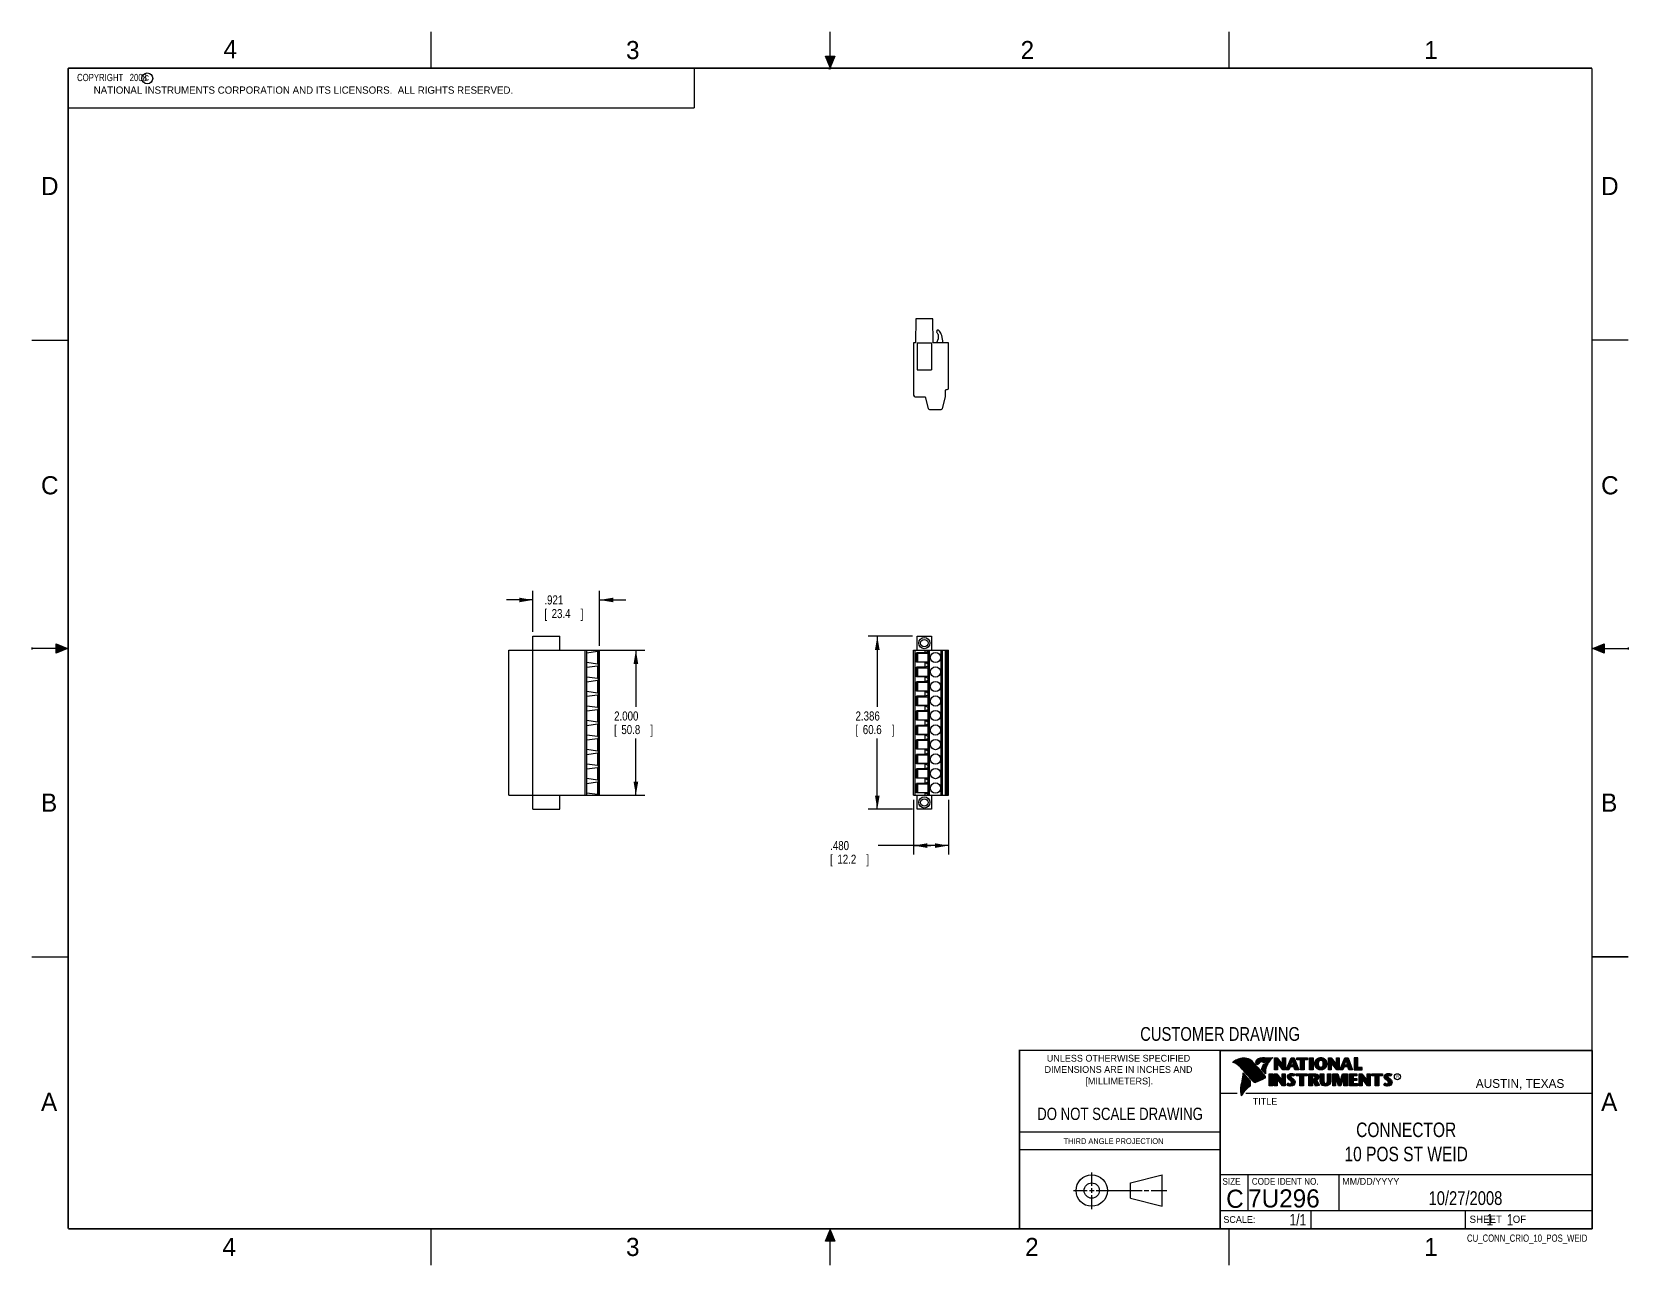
# Model space of a CAD drawing. Header units: inches. Extents: x 0 to 22, y 0 to 17.
import ezdxf
from ezdxf.enums import TextEntityAlignment as Align

# ---------------------------------------------------------------- set-up
doc = ezdxf.new("R2010")
doc.units = ezdxf.units.IN
doc.header["$LTSCALE"] = 1.21
doc.header["$MEASUREMENT"] = 0
doc.layers.get('0').update_dxf_attribs({"linetype": 'CONTINUOUS'})
doc.layers.add('DIMENSIONS', color=7, linetype='CONTINUOUS')
doc.styles.get("Standard").update_dxf_attribs({"font": 'txt', "width": 0.8})
doc.dimstyles.new('DIMSTYLE_1', dxfattribs={"dimtxt": 0.125, "dimasz": 0.1875, "dimexe": 0.18, "dimexo": 0.0625, "dimgap": 0.09, "dimtad": 0, "dimtih": 1, "dimtoh": 1, "dimdec": 3, "dimzin": 4, "dimdsep": 46, "dimtxsty": 'STANDARD', "dimblk": '_FILLED', "dimblk1": '_FILLED', "dimblk2": '_FILLED', "dimcen": 0.09, "dimadec": 0, "dimazin": 0, "dimtp": 0.01, "dimtm": 0.01, "dimtfac": 1, "dimtdec": 3, "dimtofl": 0, "dimtmove": 0, "dimatfit": 3, "dimldrblk": '_FILLED', "dimfxl": 1, "dimtolj": 1, "dimtzin": 4, "dimarcsym": 0})

msp = doc.modelspace()

# ---------------------------------------------------------------- texts
at = {"color": 2, "linetype": 'CONTINUOUS'}
for s, height, p in [('4', 0.25, (2.64, 16.6369)), ('3', 0.25, (8.1875, 16.625)), ('2', 0.25, (13.625, 16.625)), ('1', 0.25, (19.1875, 16.625)), ('c', 0.1, (1.5463, 16.328)), ('NATIONAL INSTRUMENTS CORPORATION AND ITS LICENSORS.  ALL RIGHTS RESERVED.', 0.1, (0.851, 16.1482)), ('D', 0.25, (0.125, 14.75)), ('D', 0.25, (21.625, 14.75)), ('C', 0.25, (0.125, 10.625)), ('C', 0.25, (21.625, 10.625)), ('B', 0.25, (0.125, 6.25)), ('B', 0.25, (21.625, 6.25)), ('R', 0.0418, (18.7972, 2.5749)), ('AUSTIN, TEXAS', 0.121576, (19.898, 2.4426)), ('A', 0.25, (0.125, 2.125)), ('TITLE', 0.093, (16.8235, 2.21)), ('A', 0.25, (21.625, 2.125)), ('MM/DD/YYYY', 0.093, (18.0565, 1.1072)), ('SCALE:', 0.093, (16.4187, 0.5815)), ('SHEET    OF', 0.1, (19.8121, 0.5815)), ('4', 0.25, (2.625, 0.125)), ('3', 0.25, (8.1875, 0.125)), ('2', 0.25, (13.6875, 0.125)), ('1', 0.25, (19.1875, 0.125))]:
    msp.add_text(s, height=height, dxfattribs=at).set_placement(p)
at = {"color": 7, "linetype": 'CONTINUOUS', "width": 0.8}
for s, height, p in [('CUSTOMER DRAWING', 0.19, (16.3742, 3.0911)), ('DO NOT SCALE DRAWING', 0.17, (14.9953, 1.9998))]:
    msp.add_text(s, height=height, dxfattribs=at).set_placement(p, align=Align.CENTER)
at = {"color": 2, "linetype": 'CONTINUOUS'}
for s, p in [('UNLESS OTHERWISE SPECIFIED', (14.9742, 2.8049)), ('DIMENSIONS ARE IN INCHES AND', (14.9742, 2.6501)), ('[MILLIMETERS].', (14.9844, 2.4899))]:
    msp.add_text(s, height=0.093, dxfattribs=at).set_placement(p, align=Align.CENTER)
for s, height, width, p in [('THIRD ANGLE PROJECTION', 0.08, 0.8, (14.2178, 1.6686)), ('SIZE', 0.093, 0.9, (16.407, 1.1072)), ('CODE IDENT NO.', 0.093, 0.9, (16.8114, 1.1072))]:
    msp.add_text(s, height=height, dxfattribs=dict(at, width=width)).set_placement(p)
at = {"color": 7, "linetype": 'CONTINUOUS'}
msp.add_text('C', height=0.25, dxfattribs=at).set_placement((16.5785, 0.7893), align=Align.CENTER)
msp.add_text('7U296', height=0.25, dxfattribs=at).set_placement((16.7614, 0.7941))
at = {"color": 7, "linetype": 'CONTINUOUS', "width": 0.8}
msp.add_text('1/1', height=0.15625, dxfattribs=at).set_placement((17.5623, 0.5469), align=Align.RIGHT)
at = {"color": 2, "linetype": 'CONTINUOUS', "width": 0.8}
msp.add_text('CU_CONN_CRIO_10_POS_WEID', height=0.1, dxfattribs=at).set_placement((21.4352, 0.3213), align=Align.RIGHT)
at = {"color": 2, "linetype": 'CONTINUOUS', "insert": (0.5624, 16.4219), "char_height": 0.1, "width": 1.44, "attachment_point": 1}
msp.add_mtext('  COPYRIGHT   2008', dxfattribs=at)
at = {"color": 7, "linetype": 'CONTINUOUS'}
for s, insert, char_height, width, attachment_point in [('CONNECTOR\\P10 POS ST WEID', (18.9387, 1.9646), 0.2, 2.24, 2), ('10/27/2008 ', (19.755, 1.0181), 0.19, 1.672, 2), ('     1    1', (19.8125, 0.7031), 0.15625, 1.375, 1)]:
    msp.add_mtext(s, dxfattribs=dict(at, insert=insert, char_height=char_height, width=width, attachment_point=attachment_point))

# ---------------------------------------------------------------- blocks, each defined once
blk = doc.blocks.new('_FILLED')
at = {"color": 0, "linetype": 'BYBLOCK'}
blk.add_solid([(0, 0), (-1, 0.17), (-1, -0.17)], dxfattribs=at)
blk = doc.blocks.new('*D0')
at = {"layer": 'DIMENSIONS', "color": 2, "linetype": 'CONTINUOUS'}
for p, q in [((7.688, 8.476), (8.448, 8.476)), ((8.323, 8.476), (8.323, 7.695)), ((8.323, 6.476), (8.323, 7.257)), ((7.688, 6.476), (8.448, 6.476))]:
    blk.add_line(p, q, dxfattribs=at)
at = {"layer": 'DIMENSIONS', "color": 2, "linetype": 'CONTINUOUS', "xscale": 0.1875, "yscale": 0.1875, "zscale": 0.1875}
for p, rotation in [((8.323, 8.476), 90), ((8.323, 6.476), 270)]:
    blk.add_blockref('_FILLED', p, dxfattribs=dict(at, rotation=rotation))
at = {"layer": 'DIMENSIONS', "color": 2, "linetype": 'CONTINUOUS', "width": 0.8}
for s, p in [('2.000', (8.023, 7.507)), ('[', (8.023, 7.32)), ('50.8', (8.123, 7.32)), (']', (8.523, 7.32))]:
    blk.add_text(s, height=0.125, dxfattribs=at).set_placement(p)
blk = doc.blocks.new('*D1')
at = {"layer": 'DIMENSIONS', "color": 2, "linetype": 'CONTINUOUS'}
for p, q in [((6.902, 8.732), (6.902, 9.294)), ((7.823, 8.539), (7.823, 9.294)), ((6.902, 9.169), (6.542, 9.169)), ((7.823, 9.169), (8.183, 9.169))]:
    blk.add_line(p, q, dxfattribs=at)
at = {"layer": 'DIMENSIONS', "color": 2, "linetype": 'CONTINUOUS', "xscale": 0.1875, "yscale": 0.1875, "zscale": 0.1875}
blk.add_blockref('_FILLED', (6.902, 9.169), dxfattribs=at)
at = {"layer": 'DIMENSIONS', "color": 2, "linetype": 'CONTINUOUS', "xscale": 0.1875, "yscale": 0.1875, "zscale": 0.1875, "rotation": 180}
blk.add_blockref('_FILLED', (7.823, 9.169), dxfattribs=at)
at = {"layer": 'DIMENSIONS', "color": 2, "linetype": 'CONTINUOUS', "width": 0.8}
for s, p in [('[', (7.062, 8.919)), ('.921', (7.062, 9.107)), ('23.4', (7.162, 8.919)), (']', (7.562, 8.919))]:
    blk.add_text(s, height=0.125, dxfattribs=at).set_placement(p)
blk = doc.blocks.new('*D2')
at = {"layer": 'DIMENSIONS', "color": 2, "linetype": 'CONTINUOUS'}
for p, q in [((12.135, 8.669), (11.525, 8.669)), ((11.65, 8.669), (11.65, 7.695)), ((11.65, 6.283), (11.65, 7.257)), ((12.135, 6.283), (11.525, 6.283))]:
    blk.add_line(p, q, dxfattribs=at)
at = {"layer": 'DIMENSIONS', "color": 2, "linetype": 'CONTINUOUS', "xscale": 0.1875, "yscale": 0.1875, "zscale": 0.1875}
for p, rotation in [((11.65, 8.669), 90), ((11.65, 6.283), 270)]:
    blk.add_blockref('_FILLED', p, dxfattribs=dict(at, rotation=rotation))
at = {"layer": 'DIMENSIONS', "color": 2, "linetype": 'CONTINUOUS', "width": 0.8}
for s, p in [('2.386', (11.35, 7.507)), ('[', (11.35, 7.32)), ('60.6', (11.45, 7.32)), (']', (11.85, 7.32))]:
    blk.add_text(s, height=0.125, dxfattribs=at).set_placement(p)
blk = doc.blocks.new('*D3')
at = {"layer": 'DIMENSIONS', "color": 2, "linetype": 'CONTINUOUS'}
for p, q in [((12.15, 6.414), (12.15, 5.658)), ((12.631, 6.414), (12.631, 5.658)), ((12.39, 5.783), (11.663, 5.783)), ((12.15, 5.783), (12.39, 5.783)), ((12.631, 5.783), (12.39, 5.783))]:
    blk.add_line(p, q, dxfattribs=at)
at = {"layer": 'DIMENSIONS', "color": 2, "linetype": 'CONTINUOUS', "xscale": 0.1875, "yscale": 0.1875, "zscale": 0.1875, "rotation": 180}
blk.add_blockref('_FILLED', (12.15, 5.783), dxfattribs=at)
at = {"layer": 'DIMENSIONS', "color": 2, "linetype": 'CONTINUOUS', "xscale": 0.1875, "yscale": 0.1875, "zscale": 0.1875}
blk.add_blockref('_FILLED', (12.631, 5.783), dxfattribs=at)
at = {"layer": 'DIMENSIONS', "color": 2, "linetype": 'CONTINUOUS', "width": 0.8}
for s, p in [('.480', (11, 5.721)), ('[', (11, 5.533)), ('12.2', (11.1, 5.533)), (']', (11.5, 5.533))]:
    blk.add_text(s, height=0.125, dxfattribs=at).set_placement(p)

# ---------------------------------------------------------------- dimensions: what is measured, and where the dimension line sits
at = {"layer": 'DIMENSIONS', "color": 2, "linetype": 'CONTINUOUS'}
for base, p1, p2, picture, middle in [((7.8228, 9.169), (6.9015, 8.7315), (7.8228, 8.5386), '*D1', (7.3622, 9.0753)), ((12.6306, 5.7832), (12.1503, 6.4136), (12.6306, 6.4136), '*D3', (11.3003, 5.6894))]:
    dim = msp.add_linear_dim(base=base, p1=p1, p2=p2, dimstyle='DIMSTYLE_1', dxfattribs=at)
    dim.commit()
    dim.dimension.update_dxf_attribs({"geometry": picture, "text_midpoint": middle, "dimtype": 160})
for base, p1, p2, picture, middle in [((11.6503, 6.2832), (12.135, 8.669), (12.135, 6.2832), '*D2', (11.6503, 7.4761)), ((8.3228, 6.4761), (7.6885, 8.4761), (7.6885, 6.4761), '*D0', (8.3228, 7.4761))]:
    dim = msp.add_linear_dim(base=base, p1=p1, p2=p2, angle=270, dimstyle='DIMSTYLE_1', dxfattribs=at)
    dim.commit()
    dim.dimension.update_dxf_attribs({"geometry": picture, "text_midpoint": middle, "dimtype": 160})

# ---------------------------------------------------------------- hatches: boundary and pattern name
at = {"linetype": 'CONTINUOUS'}
for points in [[(11, 16.51), (10.9375, 16.6663), (11.0625, 16.6663)], [(0.3337, 8.5625), (0.49, 8.5), (0.3337, 8.4375)], [(21.6663, 8.5625), (21.6663, 8.4375), (21.51, 8.5)], [(10.9375, 0.3287), (11, 0.485), (11.0625, 0.3287)]]:
    msp.add_hatch(color=2, dxfattribs=at).paths.add_polyline_path(points)

# ---------------------------------------------------------------- linework, layer by layer
at = {"color": 2, "linetype": 'CONTINUOUS'}
for p, q in [((5.5, 16.5), (5.5, 17)), ((11, 16.485), (11, 17)), ((16.5, 16.5), (16.5, 17)), ((11, 16.51), (10.9375, 16.6663)), ((10.9375, 16.6663), (11.0625, 16.6663)), ((11.015, 16.515), (10.985, 16.485)), ((10.985, 16.485), (11, 16.515)), ((11.0625, 16.6663), (11, 16.51)), ((11, 16.485), (11.015, 16.515)), ((0.4999, 16.5), (9.1249, 16.5)), ((0.4999, 16.5), (0.4999, 15.9531)), ((9.1249, 16.5), (9.1249, 15.9531)), ((0.4999, 15.9531), (9.1249, 15.9531)), ((0, 12.75), (0.5, 12.75)), ((22, 12.75), (21.5, 12.75)), ((0, 8.515), (0, 8.485)), ((0.49, 8.5), (0, 8.5)), ((0.3337, 8.4375), (0.3337, 8.5625)), ((0.3337, 8.5625), (0.49, 8.5)), ((0.49, 8.5), (0.3337, 8.4375)), ((21.51, 8.5), (21.6663, 8.5625)), ((21.51, 8.5), (22, 8.5)), ((21.6663, 8.4375), (21.51, 8.5)), ((21.6663, 8.5625), (21.6663, 8.4375)), ((22, 8.515), (22, 8.485)), ((0, 4.25), (0.5, 4.25)), ((16.3737, 2.9596), (21.5037, 2.9596)), ((16.3737, 2.9596), (16.3737, 1.2496)), ((16.375, 2.96), (21.5, 2.96)), ((21.5037, 2.9596), (21.5037, 1.2496)), ((16.5578, 2.796), (16.5578, 2.7989)), ((16.5646, 2.7936), (16.5646, 2.8033)), ((16.5714, 2.7909), (16.5714, 2.8075)), ((16.5782, 2.788), (16.5782, 2.8116)), ((16.5851, 2.7849), (16.5851, 2.8154)), ((16.5919, 2.7815), (16.5919, 2.819)), ((16.5987, 2.7778), (16.5987, 2.8221)), ((16.6055, 2.7738), (16.6055, 2.8249)), ((16.6124, 2.7696), (16.6124, 2.8276)), ((16.6192, 2.765), (16.6192, 2.8301)), ((16.626, 2.7601), (16.626, 2.8325)), ((16.6329, 2.7549), (16.6329, 2.8347)), ((16.6397, 2.7492), (16.6397, 2.8367)), ((16.6465, 2.7431), (16.6465, 2.8386)), ((16.6533, 2.7366), (16.6533, 2.8403)), ((16.6602, 2.7295), (16.6602, 2.8419)), ((16.667, 2.7221), (16.667, 2.8435)), ((16.6738, 2.7146), (16.6738, 2.8449)), ((16.6806, 2.707), (16.6806, 2.8459)), ((16.6875, 2.6995), (16.6875, 2.8467)), ((16.7939, 2.533), (16.6919, 2.6489)), ((16.6943, 2.6918), (16.6943, 2.8472)), ((16.7011, 2.6841), (16.7011, 2.8474)), ((16.708, 2.6764), (16.708, 2.8474)), ((16.7148, 2.6685), (16.7148, 2.847)), ((16.7216, 2.6607), (16.7216, 2.8465)), ((16.7284, 2.6527), (16.7284, 2.8456)), ((16.7353, 2.6447), (16.7353, 2.8445)), ((16.7421, 2.6366), (16.7421, 2.8431)), ((16.7489, 2.6285), (16.7489, 2.8417)), ((16.7557, 2.6204), (16.7557, 2.84)), ((16.7626, 2.6125), (16.7626, 2.8378)), ((16.7694, 2.6046), (16.7694, 2.8352)), ((16.7762, 2.5968), (16.7762, 2.8321)), ((16.7831, 2.5891), (16.7831, 2.8284)), ((16.7899, 2.5815), (16.7899, 2.8242)), ((16.7967, 2.5739), (16.7967, 2.8193)), ((16.8035, 2.5665), (16.8035, 2.8136)), ((16.8104, 2.5591), (16.8104, 2.807)), ((16.8172, 2.5519), (16.8172, 2.7996)), ((16.824, 2.5447), (16.824, 2.7924)), ((16.8308, 2.5375), (16.8308, 2.7853)), ((16.8377, 2.5314), (16.8377, 2.7781)), ((16.8445, 2.5262), (16.8445, 2.7709)), ((16.8513, 2.523), (16.8513, 2.7637)), ((16.8581, 2.5224), (16.8581, 2.7565)), ((16.8864, 2.7664), (16.8632, 2.7937)), ((16.865, 2.5241), (16.865, 2.7493)), ((16.8877, 2.7723), (16.8682, 2.7952)), ((16.8718, 2.791), (16.8718, 2.8085)), ((16.8718, 2.527), (16.8718, 2.7421)), ((16.8786, 2.783), (16.8786, 2.8206)), ((16.8786, 2.5298), (16.8786, 2.7348)), ((16.8855, 2.7749), (16.8855, 2.8281)), ((16.8855, 2.5327), (16.8855, 2.727)), ((16.8923, 2.7747), (16.8923, 2.8335)), ((16.8923, 2.5356), (16.8923, 2.7187)), ((16.8991, 2.7788), (16.8991, 2.8375)), ((16.8991, 2.5385), (16.8991, 2.7104)), ((16.9059, 2.7837), (16.9059, 2.8408)), ((16.9059, 2.5415), (16.9059, 2.7022)), ((16.9128, 2.7896), (16.9128, 2.8436)), ((16.9128, 2.5446), (16.9128, 2.6939)), ((16.9196, 2.7966), (16.9196, 2.8459)), ((16.9196, 2.5477), (16.9196, 2.6856)), ((16.9264, 2.8018), (16.9264, 2.8477)), ((16.9264, 2.5508), (16.9264, 2.6774)), ((16.9332, 2.8053), (16.9332, 2.849)), ((16.9332, 2.554), (16.9332, 2.6691)), ((16.9401, 2.8077), (16.9401, 2.8499)), ((16.9401, 2.5573), (16.9401, 2.6608)), ((16.9616, 2.6797), (16.9434, 2.7005)), ((16.9469, 2.8082), (16.9469, 2.8509)), ((16.9469, 2.5606), (16.9469, 2.6526)), ((16.9653, 2.6828), (16.9492, 2.7013)), ((16.9537, 2.8069), (16.9537, 2.8518)), ((16.9537, 2.696), (16.9537, 2.7109)), ((16.9537, 2.5639), (16.9537, 2.6443)), ((16.9606, 2.8048), (16.9606, 2.8525)), ((16.9606, 2.6882), (16.9606, 2.7266)), ((16.9674, 2.8034), (16.9674, 2.8531)), ((16.9674, 2.6802), (16.9674, 2.7444)), ((16.9742, 2.8027), (16.9742, 2.8536)), ((16.9742, 2.672), (16.9742, 2.7568)), ((16.981, 2.8023), (16.981, 2.854)), ((16.981, 2.664), (16.981, 2.7634)), ((16.9838, 2.8589), (17.0997, 2.8607)), ((16.9839, 2.8541), (17.087, 2.8557)), ((16.9879, 2.802), (16.9879, 2.8542)), ((16.9879, 2.6563), (16.9879, 2.7665)), ((16.999, 2.637), (16.9946, 2.6418)), ((16.9947, 2.8019), (16.9947, 2.8543)), ((16.9947, 2.6748), (16.9947, 2.7683)), ((17.0015, 2.8005), (17.0015, 2.8544)), ((17.0015, 2.7195), (17.0015, 2.7694)), ((17.0083, 2.7963), (17.0083, 2.8545)), ((17.0083, 2.7388), (17.0083, 2.7698)), ((17.0152, 2.755), (17.0152, 2.8546)), ((17.022, 2.7691), (17.022, 2.8547)), ((17.0288, 2.7817), (17.0288, 2.8548)), ((17.0357, 2.7931), (17.0357, 2.8549)), ((17.0425, 2.8035), (17.0425, 2.855)), ((17.0493, 2.8131), (17.0493, 2.8551)), ((17.0561, 2.822), (17.0561, 2.8552)), ((17.063, 2.8303), (17.063, 2.8553)), ((17.0698, 2.8381), (17.0698, 2.8554)), ((17.0766, 2.8454), (17.0766, 2.8555)), ((17.1243, 2.8592), (17.1609, 2.8592)), ((17.1243, 2.6915), (17.1243, 2.8592)), ((17.1637, 2.6915), (17.1243, 2.6915)), ((17.1291, 2.8543), (17.1585, 2.8543)), ((17.1291, 2.6963), (17.1291, 2.8543)), ((17.1589, 2.6963), (17.1291, 2.6963)), ((17.1381, 2.6963), (17.1381, 2.8543)), ((17.1447, 2.6963), (17.1447, 2.8543)), ((17.1514, 2.6963), (17.1514, 2.8543)), ((17.1589, 2.8042), (17.1581, 2.8543)), ((17.1585, 2.8543), (17.2383, 2.7492)), ((17.2418, 2.6963), (17.1589, 2.8042)), ((17.1589, 2.8042), (17.1589, 2.6963)), ((17.1609, 2.8592), (17.2334, 2.7636)), ((17.2395, 2.6915), (17.1637, 2.7899)), ((17.1637, 2.7899), (17.1637, 2.6915)), ((17.1648, 2.7965), (17.1648, 2.8461)), ((17.1714, 2.7879), (17.1714, 2.8373)), ((17.1781, 2.7792), (17.1781, 2.8285)), ((17.1848, 2.7705), (17.1848, 2.8197)), ((17.1915, 2.7618), (17.1915, 2.8109)), ((17.1981, 2.7531), (17.1981, 2.8021)), ((17.2048, 2.7445), (17.2048, 2.7933)), ((17.2115, 2.7358), (17.2115, 2.7845)), ((17.2182, 2.7271), (17.2182, 2.7757)), ((17.2248, 2.7184), (17.2248, 2.7669)), ((17.2315, 2.7098), (17.2315, 2.7581)), ((17.2334, 2.8592), (17.2732, 2.8592)), ((17.2334, 2.7636), (17.2334, 2.8592)), ((17.2382, 2.7011), (17.2383, 2.7492)), ((17.2383, 2.8543), (17.2684, 2.8543)), ((17.2383, 2.7492), (17.2383, 2.8543)), ((17.2732, 2.6915), (17.2395, 2.6915)), ((17.2684, 2.6963), (17.2418, 2.6963)), ((17.2449, 2.6963), (17.2449, 2.8543)), ((17.2515, 2.6963), (17.2515, 2.8543)), ((17.2582, 2.6963), (17.2582, 2.8543)), ((17.2649, 2.6963), (17.2649, 2.8543)), ((17.2684, 2.8543), (17.2684, 2.6963)), ((17.2732, 2.8592), (17.2732, 2.6915)), ((17.2831, 2.6915), (17.3516, 2.8591)), ((17.3228, 2.6915), (17.2831, 2.6915)), ((17.2903, 2.6964), (17.3548, 2.8542)), ((17.3195, 2.6964), (17.2903, 2.6964)), ((17.2983, 2.6964), (17.2983, 2.7158)), ((17.3049, 2.6964), (17.3049, 2.7322)), ((17.3116, 2.6964), (17.3116, 2.7485)), ((17.3183, 2.6964), (17.3183, 2.7648)), ((17.3356, 2.7364), (17.3195, 2.6964)), ((17.3388, 2.7316), (17.3228, 2.6915)), ((17.325, 2.7101), (17.325, 2.7812)), ((17.3316, 2.7267), (17.3316, 2.7975)), ((17.394, 2.7364), (17.3356, 2.7364)), ((17.3383, 2.7364), (17.3383, 2.8138)), ((17.3905, 2.7316), (17.3388, 2.7316)), ((17.3409, 2.7533), (17.3624, 2.8228)), ((17.389, 2.7533), (17.3409, 2.7533)), ((17.345, 2.7666), (17.345, 2.8302)), ((17.345, 2.7364), (17.345, 2.7533)), ((17.3475, 2.7581), (17.3659, 2.8179)), ((17.3827, 2.7581), (17.3475, 2.7581)), ((17.3516, 2.8591), (17.3938, 2.8591)), ((17.3517, 2.7882), (17.3517, 2.8465)), ((17.3517, 2.7364), (17.3517, 2.7533)), ((17.3548, 2.8542), (17.3905, 2.8542)), ((17.3583, 2.8098), (17.3583, 2.8542)), ((17.3583, 2.7364), (17.3583, 2.7533)), ((17.3624, 2.8228), (17.3701, 2.8228)), ((17.365, 2.8228), (17.365, 2.8542)), ((17.365, 2.7364), (17.365, 2.7533)), ((17.3659, 2.8179), (17.3664, 2.8179)), ((17.3664, 2.8179), (17.3827, 2.7581)), ((17.3701, 2.8228), (17.389, 2.7533)), ((17.3717, 2.817), (17.3717, 2.8542)), ((17.3717, 2.7364), (17.3717, 2.7533)), ((17.3784, 2.7925), (17.3784, 2.8542)), ((17.3784, 2.7364), (17.3784, 2.7533)), ((17.385, 2.7679), (17.385, 2.8542)), ((17.385, 2.7364), (17.385, 2.7533)), ((17.3905, 2.8542), (17.4504, 2.6964)), ((17.4039, 2.6915), (17.3905, 2.7316)), ((17.3917, 2.7364), (17.3917, 2.851)), ((17.3938, 2.8591), (17.4574, 2.6915)), ((17.4074, 2.6964), (17.394, 2.7364)), ((17.3984, 2.7232), (17.3984, 2.8334)), ((17.4574, 2.6915), (17.4039, 2.6915)), ((17.4051, 2.7034), (17.4051, 2.8158)), ((17.4504, 2.6964), (17.4074, 2.6964)), ((17.4118, 2.6964), (17.4118, 2.7982)), ((17.4184, 2.6964), (17.4184, 2.7806)), ((17.4251, 2.6964), (17.4251, 2.763)), ((17.4318, 2.6964), (17.4318, 2.7455)), ((17.4327, 2.8591), (17.5802, 2.8591)), ((17.4327, 2.8278), (17.4327, 2.8591)), ((17.481, 2.8278), (17.4327, 2.8278)), ((17.4375, 2.8542), (17.5753, 2.8542)), ((17.4375, 2.8327), (17.4375, 2.8542)), ((17.4859, 2.8327), (17.4375, 2.8327)), ((17.4385, 2.6964), (17.4385, 2.7279)), ((17.4451, 2.8327), (17.4451, 2.8542)), ((17.4451, 2.6964), (17.4451, 2.7103)), ((17.4518, 2.8327), (17.4518, 2.8542)), ((17.4585, 2.8327), (17.4585, 2.8542)), ((17.4652, 2.8327), (17.4652, 2.8542)), ((17.4718, 2.8327), (17.4718, 2.8542)), ((17.4785, 2.8327), (17.4785, 2.8542)), ((17.481, 2.6915), (17.481, 2.8278)), ((17.5318, 2.6915), (17.481, 2.6915)), ((17.4859, 2.8327), (17.4852, 2.8542)), ((17.4859, 2.6964), (17.4859, 2.8327)), ((17.5269, 2.6964), (17.4859, 2.6964)), ((17.4919, 2.6964), (17.4919, 2.8542)), ((17.4985, 2.6964), (17.4985, 2.8542)), ((17.5052, 2.6964), (17.5052, 2.8542)), ((17.5119, 2.6964), (17.5119, 2.8542)), ((17.5186, 2.6964), (17.5186, 2.8542)), ((17.5269, 2.8327), (17.5252, 2.8542)), ((17.5753, 2.8327), (17.5269, 2.8327)), ((17.5269, 2.8327), (17.5269, 2.6964)), ((17.5802, 2.8278), (17.5318, 2.8278)), ((17.5318, 2.8278), (17.5318, 2.6915)), ((17.5319, 2.8327), (17.5319, 2.8542)), ((17.5386, 2.8327), (17.5386, 2.8542)), ((17.5453, 2.8327), (17.5453, 2.8542)), ((17.5519, 2.8327), (17.5519, 2.8542)), ((17.5586, 2.8327), (17.5586, 2.8542)), ((17.5653, 2.8327), (17.5653, 2.8542)), ((17.572, 2.8327), (17.572, 2.8542)), ((17.5753, 2.8542), (17.5753, 2.8327)), ((17.5802, 2.8591), (17.5802, 2.8278)), ((17.6059, 2.8591), (17.6565, 2.8591)), ((17.6059, 2.6915), (17.6059, 2.8591)), ((17.6565, 2.6915), (17.6059, 2.6915)), ((17.6108, 2.8542), (17.6516, 2.8542)), ((17.6108, 2.6964), (17.6108, 2.8542)), ((17.6516, 2.6964), (17.6108, 2.6964)), ((17.6187, 2.6964), (17.6187, 2.8542)), ((17.6254, 2.6964), (17.6254, 2.8542)), ((17.632, 2.6964), (17.632, 2.8542)), ((17.6387, 2.6964), (17.6387, 2.8542)), ((17.6454, 2.6964), (17.6454, 2.8542)), ((17.6516, 2.8542), (17.6516, 2.6964)), ((17.6565, 2.8591), (17.6565, 2.6915)), ((17.6849, 2.7803), (17.6851, 2.7836)), ((17.6849, 2.7769), (17.6849, 2.7803)), ((17.6849, 2.7735), (17.6849, 2.7769)), ((17.6851, 2.7701), (17.6849, 2.7735)), ((17.6851, 2.7836), (17.6853, 2.7869)), ((17.6854, 2.7668), (17.6851, 2.7701)), ((17.6853, 2.7869), (17.6857, 2.7901)), ((17.6859, 2.7634), (17.6854, 2.7668)), ((17.6857, 2.7901), (17.6862, 2.7933)), ((17.6864, 2.76), (17.6859, 2.7634)), ((17.6862, 2.7933), (17.6868, 2.7964)), ((17.687, 2.7567), (17.6864, 2.76)), ((17.6868, 2.7964), (17.6876, 2.7995)), ((17.6878, 2.7535), (17.687, 2.7567)), ((17.6876, 2.7995), (17.6884, 2.8024)), ((17.6886, 2.7503), (17.6878, 2.7535)), ((17.6884, 2.8024), (17.6893, 2.8053)), ((17.6895, 2.7471), (17.6886, 2.7503)), ((17.6893, 2.8053), (17.6904, 2.8081)), ((17.6905, 2.7441), (17.6895, 2.7471)), ((17.6904, 2.8081), (17.6915, 2.8108)), ((17.6905, 2.7441), (17.6904, 2.8081)), ((17.6917, 2.7411), (17.6905, 2.7441)), ((17.6915, 2.8108), (17.6928, 2.8135)), ((17.6929, 2.7383), (17.6917, 2.7411)), ((17.6928, 2.8135), (17.6942, 2.8161)), ((17.6942, 2.7355), (17.6929, 2.7383)), ((17.6942, 2.8161), (17.6957, 2.8186)), ((17.6956, 2.7327), (17.6942, 2.7355)), ((17.6971, 2.7301), (17.6956, 2.7327)), ((17.6957, 2.8186), (17.6973, 2.8211)), ((17.6971, 2.7301), (17.6973, 2.8211)), ((17.6987, 2.7275), (17.6971, 2.7301)), ((17.6973, 2.8211), (17.699, 2.8236)), ((17.7003, 2.725), (17.6987, 2.7275)), ((17.699, 2.8236), (17.7008, 2.826)), ((17.7021, 2.7226), (17.7003, 2.725)), ((17.7008, 2.826), (17.7028, 2.8284)), ((17.704, 2.7203), (17.7021, 2.7226)), ((17.7028, 2.8284), (17.7048, 2.8307)), ((17.704, 2.7203), (17.7048, 2.8307)), ((17.706, 2.7181), (17.704, 2.7203)), ((17.7048, 2.8307), (17.707, 2.833)), ((17.708, 2.7159), (17.706, 2.7181)), ((17.707, 2.833), (17.7092, 2.8351)), ((17.7102, 2.7138), (17.708, 2.7159)), ((17.7092, 2.8351), (17.7114, 2.8372)), ((17.7102, 2.7138), (17.7114, 2.8372)), ((17.7124, 2.7119), (17.7102, 2.7138)), ((17.7114, 2.8372), (17.7138, 2.8392)), ((17.7147, 2.71), (17.7124, 2.7119)), ((17.7138, 2.8392), (17.7162, 2.841)), ((17.717, 2.7082), (17.7147, 2.71)), ((17.7162, 2.841), (17.7186, 2.8427)), ((17.717, 2.7082), (17.7186, 2.8427)), ((17.7195, 2.7066), (17.717, 2.7082)), ((17.7186, 2.8427), (17.721, 2.8444)), ((17.722, 2.705), (17.7195, 2.7066)), ((17.721, 2.8444), (17.7235, 2.8459)), ((17.7246, 2.7036), (17.722, 2.705)), ((17.7235, 2.8459), (17.7261, 2.8472)), ((17.7246, 2.7036), (17.7235, 2.8459)), ((17.7273, 2.7022), (17.7246, 2.7036)), ((17.7261, 2.8472), (17.7287, 2.8485)), ((17.7267, 2.7789), (17.7268, 2.7812)), ((17.7267, 2.7766), (17.7267, 2.7789)), ((17.7267, 2.7743), (17.7267, 2.7766)), ((17.7268, 2.772), (17.7267, 2.7743)), ((17.7268, 2.7812), (17.7269, 2.7835)), ((17.7269, 2.7696), (17.7268, 2.772)), ((17.7269, 2.7835), (17.727, 2.7857)), ((17.727, 2.7673), (17.7269, 2.7696)), ((17.727, 2.7857), (17.7272, 2.7879)), ((17.7272, 2.765), (17.727, 2.7673)), ((17.7272, 2.7879), (17.7274, 2.79)), ((17.7274, 2.7628), (17.7272, 2.765)), ((17.7301, 2.701), (17.7273, 2.7022)), ((17.7274, 2.79), (17.7276, 2.7921)), ((17.7277, 2.7606), (17.7274, 2.7628)), ((17.7276, 2.7921), (17.7279, 2.7941)), ((17.728, 2.7584), (17.7277, 2.7606)), ((17.7279, 2.7941), (17.7282, 2.7961)), ((17.7283, 2.7563), (17.728, 2.7584)), ((17.7282, 2.7961), (17.7286, 2.798)), ((17.7287, 2.7543), (17.7283, 2.7563)), ((17.7286, 2.798), (17.729, 2.7998)), ((17.7287, 2.8485), (17.7314, 2.8497)), ((17.7291, 2.7523), (17.7287, 2.7543)), ((17.729, 2.7998), (17.7294, 2.8016)), ((17.7295, 2.7503), (17.7291, 2.7523)), ((17.7294, 2.8016), (17.7299, 2.8034)), ((17.73, 2.7485), (17.7295, 2.7503)), ((17.7299, 2.8034), (17.7304, 2.8051)), ((17.7306, 2.7466), (17.73, 2.7485)), ((17.7301, 2.701), (17.7305, 2.7469)), ((17.733, 2.6999), (17.7301, 2.701)), ((17.7304, 2.8051), (17.7309, 2.8068)), ((17.7311, 2.7449), (17.7306, 2.7466)), ((17.7309, 2.8068), (17.7316, 2.8085)), ((17.731, 2.807), (17.7314, 2.8497)), ((17.7318, 2.7431), (17.7311, 2.7449)), ((17.7314, 2.8497), (17.7342, 2.8508)), ((17.7316, 2.8085), (17.7322, 2.8101)), ((17.7324, 2.7414), (17.7318, 2.7431)), ((17.7322, 2.8101), (17.7329, 2.8117)), ((17.7331, 2.7398), (17.7324, 2.7414)), ((17.7329, 2.8117), (17.7337, 2.8133)), ((17.736, 2.6989), (17.733, 2.6999)), ((17.7339, 2.7382), (17.7331, 2.7398)), ((17.7337, 2.8133), (17.7345, 2.8149)), ((17.7347, 2.7366), (17.7339, 2.7382)), ((17.7342, 2.8508), (17.737, 2.8517)), ((17.7345, 2.8149), (17.7354, 2.8164)), ((17.7355, 2.7351), (17.7347, 2.7366)), ((17.7354, 2.8164), (17.7364, 2.8178)), ((17.7365, 2.7337), (17.7355, 2.7351)), ((17.7391, 2.698), (17.736, 2.6989)), ((17.7364, 2.8178), (17.7374, 2.8192)), ((17.7374, 2.7323), (17.7365, 2.7337)), ((17.737, 2.8517), (17.7399, 2.8526)), ((17.7374, 2.8193), (17.737, 2.8517)), ((17.7374, 2.8192), (17.7384, 2.8206)), ((17.7385, 2.7309), (17.7374, 2.7323)), ((17.7384, 2.8206), (17.7395, 2.8218)), ((17.7388, 2.698), (17.7384, 2.7309)), ((17.7396, 2.7296), (17.7385, 2.7309)), ((17.7423, 2.6972), (17.7391, 2.698)), ((17.7395, 2.8218), (17.7407, 2.823)), ((17.7408, 2.7283), (17.7396, 2.7296)), ((17.7399, 2.8526), (17.7429, 2.8534)), ((17.7407, 2.823), (17.742, 2.8241)), ((17.742, 2.7272), (17.7408, 2.7283)), ((17.742, 2.8241), (17.7432, 2.8252)), ((17.7433, 2.7261), (17.742, 2.7272)), ((17.7456, 2.6966), (17.7423, 2.6972)), ((17.7429, 2.8534), (17.7459, 2.8541)), ((17.7432, 2.8252), (17.7446, 2.8261)), ((17.7446, 2.725), (17.7433, 2.7261)), ((17.7446, 2.8261), (17.746, 2.827)), ((17.746, 2.7241), (17.7446, 2.725)), ((17.7455, 2.8267), (17.7455, 2.854)), ((17.7455, 2.6966), (17.7455, 2.7244)), ((17.7489, 2.696), (17.7456, 2.6966)), ((17.7459, 2.8541), (17.749, 2.8546)), ((17.746, 2.827), (17.7474, 2.8278)), ((17.7475, 2.7232), (17.746, 2.7241)), ((17.7474, 2.8278), (17.7488, 2.8285)), ((17.749, 2.7224), (17.7475, 2.7232)), ((17.7488, 2.8285), (17.7503, 2.8291)), ((17.7523, 2.6956), (17.7489, 2.696)), ((17.749, 2.8546), (17.7522, 2.8551)), ((17.7506, 2.7217), (17.749, 2.7224)), ((17.7503, 2.8291), (17.7519, 2.8297)), ((17.7522, 2.7212), (17.7506, 2.7217)), ((17.7519, 2.8297), (17.7535, 2.8301)), ((17.7522, 2.8551), (17.7553, 2.8554)), ((17.7522, 2.8298), (17.7522, 2.8551)), ((17.7538, 2.7207), (17.7522, 2.7212)), ((17.7522, 2.6956), (17.7522, 2.7212)), ((17.7557, 2.6953), (17.7523, 2.6956)), ((17.7535, 2.8301), (17.7551, 2.8305)), ((17.7555, 2.7203), (17.7538, 2.7207)), ((17.7551, 2.8305), (17.7567, 2.8308)), ((17.7553, 2.8554), (17.7585, 2.8556)), ((17.7572, 2.72), (17.7555, 2.7203)), ((17.7591, 2.6952), (17.7557, 2.6953)), ((17.7567, 2.8308), (17.7584, 2.8311)), ((17.7589, 2.7198), (17.7572, 2.72)), ((17.7584, 2.8311), (17.7601, 2.8312)), ((17.7585, 2.8556), (17.7616, 2.8557)), ((17.7589, 2.8311), (17.7589, 2.8556)), ((17.7606, 2.7197), (17.7589, 2.7198)), ((17.7589, 2.6952), (17.7589, 2.7198)), ((17.7625, 2.6951), (17.7591, 2.6952)), ((17.7601, 2.8312), (17.7618, 2.8312)), ((17.7624, 2.7198), (17.7606, 2.7197)), ((17.7616, 2.8557), (17.7648, 2.8556)), ((17.7618, 2.8312), (17.7636, 2.8311)), ((17.7641, 2.7199), (17.7624, 2.7198)), ((17.7659, 2.6952), (17.7625, 2.6951)), ((17.7636, 2.8311), (17.7653, 2.831)), ((17.7658, 2.7201), (17.7641, 2.7199)), ((17.7648, 2.8556), (17.768, 2.8555)), ((17.7653, 2.831), (17.767, 2.8307)), ((17.7655, 2.6952), (17.7659, 2.7201)), ((17.7675, 2.7204), (17.7658, 2.7201)), ((17.7692, 2.6953), (17.7659, 2.6952)), ((17.767, 2.8307), (17.7686, 2.8304)), ((17.7692, 2.7208), (17.7675, 2.7204)), ((17.7676, 2.8306), (17.768, 2.8555)), ((17.768, 2.8555), (17.7711, 2.8552)), ((17.7686, 2.8304), (17.7703, 2.83)), ((17.7709, 2.7213), (17.7692, 2.7208)), ((17.7724, 2.6956), (17.7692, 2.6953)), ((17.7703, 2.83), (17.7719, 2.8295)), ((17.7725, 2.7218), (17.7709, 2.7213)), ((17.7711, 2.8552), (17.7742, 2.8548)), ((17.7719, 2.8295), (17.7734, 2.8289)), ((17.7722, 2.6956), (17.7725, 2.7218)), ((17.7756, 2.6961), (17.7724, 2.6956)), ((17.7741, 2.7224), (17.7725, 2.7218)), ((17.7734, 2.8289), (17.775, 2.8283)), ((17.7739, 2.8287), (17.7742, 2.8548)), ((17.7756, 2.7231), (17.7741, 2.7224)), ((17.7742, 2.8548), (17.7773, 2.8542)), ((17.775, 2.8283), (17.7764, 2.8276)), ((17.7771, 2.7238), (17.7756, 2.7231)), ((17.7788, 2.6966), (17.7756, 2.6961)), ((17.7764, 2.8276), (17.7778, 2.8268)), ((17.7785, 2.7246), (17.7771, 2.7238)), ((17.7773, 2.8542), (17.7804, 2.8536)), ((17.7778, 2.8268), (17.7792, 2.826)), ((17.7798, 2.7255), (17.7785, 2.7246)), ((17.7819, 2.6972), (17.7788, 2.6966)), ((17.7789, 2.6966), (17.7792, 2.7251)), ((17.7792, 2.826), (17.7805, 2.8251)), ((17.7811, 2.7265), (17.7798, 2.7255)), ((17.7801, 2.8254), (17.7804, 2.8536)), ((17.7804, 2.8536), (17.7834, 2.8528)), ((17.7805, 2.8251), (17.7817, 2.8242)), ((17.7824, 2.7276), (17.7811, 2.7265)), ((17.7817, 2.8242), (17.7829, 2.8232)), ((17.785, 2.698), (17.7819, 2.6972)), ((17.7835, 2.7287), (17.7824, 2.7276)), ((17.7829, 2.8232), (17.784, 2.8221)), ((17.7834, 2.8528), (17.7864, 2.8519)), ((17.7846, 2.7299), (17.7835, 2.7287)), ((17.784, 2.8221), (17.785, 2.821)), ((17.7857, 2.7312), (17.7846, 2.7299)), ((17.785, 2.821), (17.786, 2.8198)), ((17.788, 2.6989), (17.785, 2.698)), ((17.7867, 2.7326), (17.7857, 2.7312)), ((17.786, 2.8198), (17.7869, 2.8186)), ((17.7864, 2.8519), (17.7893, 2.8509)), ((17.7867, 2.8189), (17.7864, 2.8519)), ((17.7876, 2.734), (17.7867, 2.7326)), ((17.7869, 2.8186), (17.7878, 2.8173)), ((17.7884, 2.7354), (17.7876, 2.734)), ((17.788, 2.6989), (17.7876, 2.734)), ((17.7878, 2.8173), (17.7886, 2.816)), ((17.791, 2.7), (17.788, 2.6989)), ((17.7892, 2.7369), (17.7884, 2.7354)), ((17.7886, 2.816), (17.7894, 2.8146)), ((17.79, 2.7385), (17.7892, 2.7369)), ((17.7893, 2.8509), (17.7922, 2.8498)), ((17.7894, 2.8146), (17.7901, 2.8132)), ((17.7907, 2.7401), (17.79, 2.7385)), ((17.7901, 2.8132), (17.7908, 2.8116)), ((17.7914, 2.7417), (17.7907, 2.7401)), ((17.7908, 2.8116), (17.7914, 2.8101)), ((17.7939, 2.7012), (17.791, 2.7)), ((17.7914, 2.8101), (17.7921, 2.8084)), ((17.792, 2.7434), (17.7914, 2.7417)), ((17.7926, 2.7451), (17.792, 2.7434)), ((17.7921, 2.8084), (17.7927, 2.8067)), ((17.7922, 2.8498), (17.795, 2.8486)), ((17.7927, 2.8065), (17.7922, 2.8498)), ((17.7932, 2.7469), (17.7926, 2.7451)), ((17.7927, 2.8067), (17.7932, 2.8048)), ((17.7932, 2.8048), (17.7938, 2.8029)), ((17.7938, 2.7487), (17.7932, 2.7469)), ((17.7939, 2.7012), (17.7934, 2.7475)), ((17.7938, 2.8029), (17.7943, 2.801)), ((17.7943, 2.7506), (17.7938, 2.7487)), ((17.7968, 2.7025), (17.7939, 2.7012)), ((17.7943, 2.801), (17.7948, 2.799)), ((17.7947, 2.7525), (17.7943, 2.7506)), ((17.7952, 2.7545), (17.7947, 2.7525)), ((17.7948, 2.799), (17.7952, 2.7969)), ((17.795, 2.8486), (17.7977, 2.8472)), ((17.7952, 2.7969), (17.7956, 2.7947)), ((17.7956, 2.7565), (17.7952, 2.7545)), ((17.7956, 2.7947), (17.7959, 2.7925)), ((17.7959, 2.7586), (17.7956, 2.7565)), ((17.7959, 2.7925), (17.7962, 2.7903)), ((17.7962, 2.7608), (17.7959, 2.7586)), ((17.7962, 2.7903), (17.7964, 2.7881)), ((17.7965, 2.7629), (17.7962, 2.7608)), ((17.7964, 2.7881), (17.7966, 2.7858)), ((17.7967, 2.7652), (17.7965, 2.7629)), ((17.7966, 2.7858), (17.7968, 2.7835)), ((17.7968, 2.7674), (17.7967, 2.7652)), ((17.7968, 2.7835), (17.7969, 2.7812)), ((17.7969, 2.7697), (17.7968, 2.7674)), ((17.7995, 2.7039), (17.7968, 2.7025)), ((17.7969, 2.7812), (17.797, 2.7789)), ((17.797, 2.7719), (17.7969, 2.7697)), ((17.797, 2.7789), (17.797, 2.7765)), ((17.797, 2.7765), (17.797, 2.7742)), ((17.797, 2.7742), (17.797, 2.7719)), ((17.7977, 2.8472), (17.8004, 2.8458)), ((17.7995, 2.7039), (17.8004, 2.8458)), ((17.8023, 2.7054), (17.7995, 2.7039)), ((17.8004, 2.8458), (17.8031, 2.8443)), ((17.8049, 2.707), (17.8023, 2.7054)), ((17.8031, 2.8443), (17.8056, 2.8426)), ((17.8074, 2.7088), (17.8049, 2.707)), ((17.8056, 2.8426), (17.8081, 2.8409)), ((17.8074, 2.7088), (17.8081, 2.8409)), ((17.8098, 2.7106), (17.8074, 2.7088)), ((17.8081, 2.8409), (17.8105, 2.839)), ((17.8121, 2.7125), (17.8098, 2.7106)), ((17.8105, 2.839), (17.8128, 2.8371)), ((17.8143, 2.7145), (17.8121, 2.7125)), ((17.8128, 2.8371), (17.815, 2.8351)), ((17.8143, 2.7145), (17.8128, 2.8371)), ((17.8164, 2.7166), (17.8143, 2.7145)), ((17.815, 2.8351), (17.8171, 2.833)), ((17.8184, 2.7188), (17.8164, 2.7166)), ((17.8171, 2.833), (17.8192, 2.8308)), ((17.8203, 2.721), (17.8184, 2.7188)), ((17.8192, 2.8308), (17.8211, 2.8285)), ((17.8203, 2.721), (17.8211, 2.8285)), ((17.8221, 2.7234), (17.8203, 2.721)), ((17.8211, 2.8285), (17.823, 2.8262)), ((17.8239, 2.7258), (17.8221, 2.7234)), ((17.823, 2.8262), (17.8247, 2.8238)), ((17.8255, 2.7283), (17.8239, 2.7258)), ((17.8247, 2.8238), (17.8264, 2.8214)), ((17.8271, 2.7309), (17.8255, 2.7283)), ((17.8264, 2.8214), (17.8279, 2.8189)), ((17.8271, 2.7309), (17.8279, 2.8189)), ((17.8286, 2.7335), (17.8271, 2.7309)), ((17.8279, 2.8189), (17.8294, 2.8163)), ((17.83, 2.7362), (17.8286, 2.7335)), ((17.8294, 2.8163), (17.8307, 2.8137)), ((17.8313, 2.7389), (17.83, 2.7362)), ((17.8307, 2.8137), (17.8319, 2.811)), ((17.8325, 2.7417), (17.8313, 2.7389)), ((17.8319, 2.811), (17.8331, 2.8082)), ((17.8336, 2.7446), (17.8325, 2.7417)), ((17.8331, 2.8082), (17.8341, 2.8053)), ((17.8347, 2.7475), (17.8336, 2.7446)), ((17.8341, 2.8053), (17.835, 2.8024)), ((17.8347, 2.7475), (17.8341, 2.8053)), ((17.8356, 2.7505), (17.8347, 2.7475)), ((17.835, 2.8024), (17.8359, 2.7993)), ((17.8364, 2.7535), (17.8356, 2.7505)), ((17.8359, 2.7993), (17.8366, 2.7961)), ((17.837, 2.7566), (17.8364, 2.7535)), ((17.8366, 2.7961), (17.8373, 2.7929)), ((17.8376, 2.7598), (17.837, 2.7566)), ((17.8373, 2.7929), (17.8378, 2.7896)), ((17.8381, 2.763), (17.8376, 2.7598)), ((17.8378, 2.7896), (17.8382, 2.7863)), ((17.8385, 2.7663), (17.8381, 2.763)), ((17.8382, 2.7863), (17.8386, 2.783)), ((17.8387, 2.7696), (17.8385, 2.7663)), ((17.8386, 2.783), (17.8388, 2.7796)), ((17.8388, 2.7729), (17.8387, 2.7696)), ((17.8388, 2.7796), (17.8389, 2.7762)), ((17.8389, 2.7762), (17.8388, 2.7729)), ((17.8673, 2.8592), (17.9039, 2.8592)), ((17.8673, 2.6915), (17.8673, 2.8592)), ((17.9067, 2.6915), (17.8673, 2.6915)), ((17.8721, 2.8543), (17.9015, 2.8543)), ((17.8721, 2.6963), (17.8721, 2.8543)), ((17.9019, 2.6963), (17.8721, 2.6963)), ((17.879, 2.6963), (17.879, 2.8543)), ((17.8874, 2.6963), (17.8874, 2.8543)), ((17.8941, 2.6963), (17.8941, 2.8543)), ((17.8991, 2.8543), (17.9019, 2.8042)), ((17.9015, 2.8543), (17.9813, 2.7492)), ((17.9848, 2.6963), (17.9019, 2.8042)), ((17.9019, 2.8042), (17.9019, 2.6963)), ((17.9039, 2.8592), (17.9764, 2.7636)), ((17.9057, 2.7992), (17.9057, 2.8487)), ((17.9824, 2.6915), (17.9067, 2.7899)), ((17.9067, 2.7899), (17.9067, 2.6915)), ((17.9124, 2.7905), (17.9124, 2.8399)), ((17.9191, 2.7818), (17.9191, 2.8311)), ((17.9258, 2.7731), (17.9258, 2.8223)), ((17.9324, 2.7645), (17.9324, 2.8135)), ((17.9391, 2.7558), (17.9391, 2.8047)), ((17.9458, 2.7471), (17.9458, 2.7959)), ((17.9525, 2.7384), (17.9525, 2.7871)), ((17.9591, 2.7297), (17.9591, 2.7783)), ((17.9658, 2.7211), (17.9658, 2.7695)), ((17.9725, 2.7124), (17.9725, 2.7607)), ((17.9764, 2.8592), (18.0162, 2.8592)), ((17.9764, 2.7636), (17.9764, 2.8592)), ((17.9792, 2.7037), (17.9813, 2.7492)), ((17.9813, 2.8543), (18.0114, 2.8543)), ((17.9813, 2.7492), (17.9813, 2.8543)), ((18.0162, 2.6915), (17.9824, 2.6915)), ((18.0114, 2.6963), (17.9848, 2.6963)), ((17.9858, 2.695), (17.9858, 2.8543)), ((17.9925, 2.6963), (17.9925, 2.8543)), ((17.9992, 2.6963), (17.9992, 2.8543)), ((18.0059, 2.6963), (18.0059, 2.8543)), ((18.0114, 2.8543), (18.0114, 2.6963)), ((18.0162, 2.8592), (18.0162, 2.6915)), ((18.0262, 2.6915), (18.0946, 2.8591)), ((18.0658, 2.6915), (18.0262, 2.6915)), ((18.0334, 2.6964), (18.0979, 2.8542)), ((18.0625, 2.6964), (18.0334, 2.6964)), ((18.0392, 2.6964), (18.0392, 2.7107)), ((18.0459, 2.6964), (18.0459, 2.727)), ((18.0526, 2.6964), (18.0526, 2.7434)), ((18.0593, 2.6964), (18.0593, 2.7597)), ((18.0786, 2.7364), (18.0625, 2.6964)), ((18.0819, 2.7316), (18.0658, 2.6915)), ((18.0659, 2.7048), (18.0659, 2.776)), ((18.0726, 2.7214), (18.0726, 2.7924)), ((18.137, 2.7364), (18.0786, 2.7364)), ((18.0793, 2.7364), (18.0793, 2.8087)), ((18.1335, 2.7316), (18.0819, 2.7316)), ((18.084, 2.7533), (18.1054, 2.8228)), ((18.1321, 2.7533), (18.084, 2.7533)), ((18.086, 2.7364), (18.086, 2.825)), ((18.0905, 2.7581), (18.109, 2.8179)), ((18.1258, 2.7581), (18.0905, 2.7581)), ((18.0926, 2.7814), (18.0926, 2.8414)), ((18.0926, 2.7364), (18.0926, 2.7533)), ((18.0946, 2.8591), (18.1369, 2.8591)), ((18.0979, 2.8542), (18.1336, 2.8542)), ((18.0993, 2.803), (18.0993, 2.8542)), ((18.0993, 2.7364), (18.0993, 2.7533)), ((18.1054, 2.8228), (18.1132, 2.8228)), ((18.106, 2.8228), (18.106, 2.8542)), ((18.106, 2.7364), (18.106, 2.7533)), ((18.109, 2.8179), (18.1095, 2.8179)), ((18.1095, 2.8179), (18.1258, 2.7581)), ((18.1127, 2.8228), (18.1127, 2.8542)), ((18.1127, 2.7364), (18.1127, 2.7533)), ((18.1132, 2.8228), (18.1321, 2.7533)), ((18.1193, 2.8002), (18.1193, 2.8542)), ((18.1193, 2.7364), (18.1193, 2.7533)), ((18.126, 2.7756), (18.126, 2.8542)), ((18.126, 2.7364), (18.126, 2.7533)), ((18.1327, 2.7364), (18.1327, 2.8542)), ((18.147, 2.6915), (18.1335, 2.7316)), ((18.1336, 2.8542), (18.1935, 2.6964)), ((18.1369, 2.8591), (18.2005, 2.6915)), ((18.1505, 2.6964), (18.137, 2.7364)), ((18.1394, 2.7295), (18.1394, 2.8389)), ((18.146, 2.7096), (18.146, 2.8213)), ((18.2005, 2.6915), (18.147, 2.6915)), ((18.1935, 2.6964), (18.1505, 2.6964)), ((18.1527, 2.6964), (18.1527, 2.8038)), ((18.1594, 2.6964), (18.1594, 2.7862)), ((18.1661, 2.6964), (18.1661, 2.7686)), ((18.1727, 2.6964), (18.1727, 2.751)), ((18.1794, 2.6964), (18.1794, 2.7334)), ((18.1861, 2.6964), (18.1861, 2.7158)), ((18.272, 2.8591), (18.2214, 2.8591)), ((18.2214, 2.8591), (18.2214, 2.6915)), ((18.2214, 2.6915), (18.3332, 2.6915)), ((18.2671, 2.8542), (18.2262, 2.8542)), ((18.2262, 2.8542), (18.2262, 2.6964)), ((18.2262, 2.6964), (18.3284, 2.6964)), ((18.2328, 2.6964), (18.2328, 2.8542)), ((18.2395, 2.6964), (18.2395, 2.8542)), ((18.2462, 2.6964), (18.2462, 2.8542)), ((18.2529, 2.6964), (18.2529, 2.8542)), ((18.2595, 2.6964), (18.2595, 2.8542)), ((18.2662, 2.6964), (18.2662, 2.7179)), ((18.2671, 2.7179), (18.2671, 2.8542)), ((18.3284, 2.7179), (18.2671, 2.7179)), ((18.272, 2.7227), (18.272, 2.8591)), ((18.3332, 2.7227), (18.272, 2.7227)), ((18.2729, 2.6964), (18.2729, 2.7179)), ((18.2796, 2.6964), (18.2796, 2.7179)), ((18.2862, 2.6964), (18.2862, 2.7179)), ((18.2929, 2.6964), (18.2929, 2.7179)), ((18.2996, 2.6964), (18.2996, 2.7179)), ((18.3063, 2.6964), (18.3063, 2.7179)), ((18.3129, 2.6964), (18.3129, 2.7179)), ((18.3196, 2.6964), (18.3196, 2.7179)), ((18.3284, 2.6964), (18.3284, 2.7179)), ((18.3332, 2.6915), (18.3332, 2.7227)), ((18.6766, 2.6393), (18.695, 2.6413)), ((18.695, 2.6413), (18.7074, 2.6405)), ((16.667, 2.3482), (16.667, 2.477)), ((16.6738, 2.3584), (16.6738, 2.4982)), ((16.6806, 2.368), (16.6806, 2.52)), ((16.6875, 2.377), (16.6875, 2.5502)), ((16.6943, 2.3857), (16.6943, 2.603)), ((16.789, 2.5312), (16.6964, 2.6365)), ((16.7011, 2.3939), (16.7011, 2.6311)), ((16.708, 2.4018), (16.708, 2.6233)), ((16.7148, 2.4093), (16.7148, 2.6156)), ((16.7216, 2.4165), (16.7216, 2.6078)), ((16.7284, 2.4233), (16.7284, 2.6001)), ((16.7353, 2.4299), (16.7353, 2.5923)), ((16.7421, 2.4363), (16.7421, 2.5846)), ((16.7489, 2.4424), (16.7489, 2.5768)), ((16.7557, 2.4482), (16.7557, 2.569)), ((16.7626, 2.4538), (16.7626, 2.5613)), ((16.7694, 2.4592), (16.7694, 2.5535)), ((16.7762, 2.4644), (16.7762, 2.5458)), ((16.7831, 2.4694), (16.7831, 2.538)), ((16.788, 2.4729), (16.789, 2.5312)), ((16.7927, 2.4704), (16.7939, 2.533)), ((16.9606, 2.5673), (16.9606, 2.6361)), ((16.9674, 2.5708), (16.9674, 2.6278)), ((16.9742, 2.5743), (16.9742, 2.6195)), ((16.981, 2.5778), (16.981, 2.6113)), ((16.9879, 2.5814), (16.9879, 2.603)), ((16.9947, 2.5853), (16.9947, 2.5948)), ((17.0482, 2.6383), (17.0988, 2.6383)), ((17.0482, 2.4708), (17.0482, 2.6383)), ((17.0988, 2.4708), (17.0482, 2.4708)), ((17.0531, 2.6334), (17.0939, 2.6334)), ((17.0531, 2.4756), (17.0531, 2.6334)), ((17.0939, 2.4756), (17.0531, 2.4756)), ((17.0577, 2.4756), (17.0577, 2.6334)), ((17.0644, 2.4756), (17.0644, 2.6334)), ((17.071, 2.4756), (17.071, 2.6334)), ((17.0777, 2.4756), (17.0777, 2.6334)), ((17.0844, 2.4756), (17.0844, 2.6334)), ((17.0911, 2.4756), (17.0911, 2.6334)), ((17.0939, 2.6334), (17.0939, 2.4756)), ((17.0988, 2.6383), (17.0988, 2.4708)), ((17.1205, 2.6385), (17.1571, 2.6385)), ((17.1205, 2.4708), (17.1205, 2.6385)), ((17.1599, 2.4708), (17.1205, 2.4708)), ((17.1253, 2.6336), (17.1547, 2.6336)), ((17.1253, 2.4756), (17.1253, 2.6336)), ((17.1551, 2.4756), (17.1253, 2.4756)), ((17.1311, 2.4756), (17.1311, 2.6336)), ((17.1378, 2.4756), (17.1378, 2.6336)), ((17.1445, 2.4756), (17.1445, 2.6336)), ((17.1511, 2.4756), (17.1511, 2.6336)), ((17.1547, 2.6336), (17.2345, 2.5284)), ((17.238, 2.4756), (17.1551, 2.5834)), ((17.1551, 2.5834), (17.1551, 2.4756)), ((17.1571, 2.6385), (17.2296, 2.5429)), ((17.1578, 2.5799), (17.1578, 2.6295)), ((17.2356, 2.4708), (17.1599, 2.5692)), ((17.1599, 2.5692), (17.1599, 2.4708)), ((17.1645, 2.5712), (17.1645, 2.6207)), ((17.1712, 2.5625), (17.1712, 2.6119)), ((17.1778, 2.5539), (17.1778, 2.6031)), ((17.1845, 2.5452), (17.1845, 2.5943)), ((17.1912, 2.5365), (17.1912, 2.5855)), ((17.1979, 2.5278), (17.1979, 2.5767)), ((17.2045, 2.5192), (17.2045, 2.5679)), ((17.2112, 2.5105), (17.2112, 2.5591)), ((17.2179, 2.5018), (17.2179, 2.5503)), ((17.2246, 2.4931), (17.2246, 2.5415)), ((17.2296, 2.6385), (17.2694, 2.6385)), ((17.2296, 2.5429), (17.2296, 2.6385)), ((17.2312, 2.4844), (17.2312, 2.5327)), ((17.2345, 2.6336), (17.2646, 2.6336)), ((17.2345, 2.5284), (17.2345, 2.6336)), ((17.2694, 2.4708), (17.2356, 2.4708)), ((17.2379, 2.4756), (17.2379, 2.6336)), ((17.2646, 2.4756), (17.238, 2.4756)), ((17.2446, 2.4756), (17.2446, 2.6336)), ((17.2513, 2.4756), (17.2513, 2.6336)), ((17.2579, 2.4756), (17.2579, 2.6336)), ((17.2646, 2.6336), (17.2646, 2.4756)), ((17.2694, 2.6385), (17.2694, 2.4708)), ((17.2931, 2.483), (17.3081, 2.5106)), ((17.3026, 2.4766), (17.2931, 2.483)), ((17.2995, 2.4845), (17.3097, 2.5034)), ((17.3049, 2.4809), (17.2995, 2.4845)), ((17.3009, 2.5961), (17.3037, 2.6105)), ((17.302, 2.5852), (17.3009, 2.5961)), ((17.3058, 2.5754), (17.302, 2.5852)), ((17.3118, 2.4729), (17.3026, 2.4766)), ((17.3037, 2.6105), (17.3127, 2.6238)), ((17.3047, 2.481), (17.3047, 2.4941)), ((17.3132, 2.4775), (17.3049, 2.4809)), ((17.3058, 2.5959), (17.3083, 2.6086)), ((17.3068, 2.5863), (17.3058, 2.5959)), ((17.3109, 2.5679), (17.3058, 2.5754)), ((17.3101, 2.5777), (17.3068, 2.5863)), ((17.3081, 2.5106), (17.3144, 2.506)), ((17.3083, 2.6086), (17.3162, 2.6204)), ((17.3097, 2.5034), (17.3119, 2.5018)), ((17.3147, 2.571), (17.3101, 2.5777)), ((17.3153, 2.5636), (17.3109, 2.5679)), ((17.3113, 2.5744), (17.3113, 2.6131)), ((17.3113, 2.478), (17.3119, 2.5018)), ((17.3254, 2.47), (17.3118, 2.4729)), ((17.3119, 2.5018), (17.3189, 2.4983)), ((17.3127, 2.6238), (17.3245, 2.6324)), ((17.3262, 2.4748), (17.3132, 2.4775)), ((17.3144, 2.506), (17.3207, 2.5028)), ((17.3243, 2.5614), (17.3147, 2.571)), ((17.321, 2.5578), (17.3153, 2.5636)), ((17.3162, 2.6204), (17.3269, 2.6281)), ((17.318, 2.5677), (17.318, 2.6217)), ((17.318, 2.4765), (17.318, 2.4986)), ((17.3189, 2.4983), (17.328, 2.4952)), ((17.3207, 2.5028), (17.3291, 2.5)), ((17.3441, 2.5385), (17.321, 2.5578)), ((17.3474, 2.5421), (17.3243, 2.5614)), ((17.3245, 2.6324), (17.3412, 2.639)), ((17.3247, 2.561), (17.3247, 2.6265)), ((17.3247, 2.475), (17.3247, 2.4963)), ((17.3369, 2.4683), (17.3254, 2.47)), ((17.3373, 2.4731), (17.3262, 2.4748)), ((17.3269, 2.6281), (17.3424, 2.6343)), ((17.328, 2.4952), (17.3365, 2.4942)), ((17.3291, 2.5), (17.3366, 2.4991)), ((17.3314, 2.5555), (17.3314, 2.6299)), ((17.3314, 2.474), (17.3314, 2.4948)), ((17.3365, 2.4942), (17.3446, 2.4949)), ((17.3366, 2.4991), (17.3435, 2.4997)), ((17.3452, 2.468), (17.3369, 2.4683)), ((17.345, 2.4729), (17.3373, 2.4731)), ((17.338, 2.5499), (17.338, 2.6326)), ((17.338, 2.473), (17.338, 2.494)), ((17.3412, 2.639), (17.3596, 2.641)), ((17.3424, 2.6343), (17.3597, 2.6362)), ((17.3435, 2.4997), (17.3487, 2.5017)), ((17.3516, 2.5311), (17.3441, 2.5385)), ((17.3446, 2.4949), (17.351, 2.4974)), ((17.3466, 2.6041), (17.3447, 2.6345)), ((17.3447, 2.5443), (17.3461, 2.5993)), ((17.3447, 2.4728), (17.3447, 2.4949)), ((17.3699, 2.4761), (17.345, 2.4729)), ((17.3714, 2.4714), (17.3452, 2.468)), ((17.3466, 2.6041), (17.3461, 2.5993)), ((17.3461, 2.5993), (17.3477, 2.5922)), ((17.3497, 2.609), (17.3466, 2.6041)), ((17.3554, 2.5341), (17.3474, 2.5421)), ((17.3477, 2.5922), (17.3547, 2.5835)), ((17.3487, 2.5017), (17.3536, 2.5051)), ((17.3543, 2.6124), (17.3497, 2.609)), ((17.3513, 2.6025), (17.351, 2.5996)), ((17.351, 2.5996), (17.3521, 2.5944)), ((17.351, 2.4974), (17.3572, 2.5017)), ((17.3533, 2.6056), (17.3513, 2.6025)), ((17.3514, 2.6103), (17.3514, 2.6353)), ((17.3514, 2.5381), (17.3514, 2.5876)), ((17.3514, 2.4737), (17.3514, 2.4975)), ((17.3559, 2.5241), (17.3516, 2.5311)), ((17.3521, 2.5944), (17.3582, 2.5869)), ((17.3565, 2.6079), (17.3533, 2.6056)), ((17.3536, 2.5051), (17.3565, 2.5097)), ((17.3604, 2.6142), (17.3543, 2.6124)), ((17.3547, 2.5835), (17.3771, 2.5649)), ((17.3604, 2.5261), (17.3554, 2.5341)), ((17.3579, 2.5169), (17.3559, 2.5241)), ((17.3614, 2.6094), (17.3565, 2.6079)), ((17.3565, 2.5097), (17.3579, 2.5169)), ((17.3572, 2.5017), (17.3611, 2.5079)), ((17.3581, 2.6135), (17.3581, 2.636)), ((17.3581, 2.5298), (17.3581, 2.5807)), ((17.3581, 2.4746), (17.3581, 2.5024)), ((17.3582, 2.5869), (17.3804, 2.5685)), ((17.3596, 2.641), (17.372, 2.6402)), ((17.3597, 2.6362), (17.3713, 2.6354)), ((17.3664, 2.6148), (17.3604, 2.6142)), ((17.3629, 2.5171), (17.3604, 2.5261)), ((17.3611, 2.5079), (17.3629, 2.5171)), ((17.3665, 2.6099), (17.3614, 2.6094)), ((17.3647, 2.6146), (17.3647, 2.6358)), ((17.3647, 2.4755), (17.3647, 2.5752)), ((17.3726, 2.6145), (17.3664, 2.6148)), ((17.372, 2.6097), (17.3665, 2.6099)), ((17.3868, 2.4857), (17.3699, 2.4761)), ((17.3713, 2.6354), (17.3843, 2.6326)), ((17.3714, 2.6146), (17.3714, 2.6353)), ((17.3714, 2.4763), (17.3714, 2.5696)), ((17.3899, 2.4818), (17.3714, 2.4714)), ((17.372, 2.6402), (17.3856, 2.6373)), ((17.3807, 2.6079), (17.372, 2.6097)), ((17.3819, 2.6126), (17.3726, 2.6145)), ((17.3771, 2.5649), (17.383, 2.559)), ((17.3781, 2.6134), (17.3781, 2.6339)), ((17.3781, 2.4808), (17.3781, 2.5639)), ((17.3804, 2.5685), (17.3864, 2.5624)), ((17.3853, 2.6065), (17.3807, 2.6079)), ((17.3873, 2.6109), (17.3819, 2.6126)), ((17.383, 2.559), (17.3888, 2.5529)), ((17.3843, 2.6326), (17.3921, 2.6299)), ((17.3848, 2.6117), (17.3848, 2.6324)), ((17.3848, 2.4834), (17.3848, 2.5571)), ((17.3899, 2.6036), (17.3853, 2.6065)), ((17.3856, 2.6373), (17.3939, 2.6344)), ((17.3864, 2.5624), (17.3925, 2.5561)), ((17.3967, 2.4966), (17.3868, 2.4857)), ((17.3879, 2.6106), (17.3873, 2.6109)), ((17.3966, 2.6278), (17.3879, 2.6106)), ((17.3888, 2.5529), (17.3953, 2.5446)), ((17.4031, 2.6301), (17.3899, 2.6036)), ((17.4008, 2.4939), (17.3899, 2.4818)), ((17.3914, 2.6176), (17.3914, 2.6301)), ((17.3914, 2.4908), (17.3914, 2.5495)), ((17.3921, 2.6299), (17.3966, 2.6278)), ((17.3925, 2.5561), (17.3994, 2.5472)), ((17.3939, 2.6344), (17.4031, 2.6301)), ((17.3953, 2.5446), (17.4001, 2.535)), ((17.4016, 2.5077), (17.3967, 2.4966)), ((17.3981, 2.4982), (17.3981, 2.5389)), ((17.3994, 2.5472), (17.4046, 2.5368)), ((17.4001, 2.535), (17.4024, 2.5275)), ((17.4063, 2.5063), (17.4008, 2.4939)), ((17.4031, 2.5174), (17.4016, 2.5077)), ((17.4024, 2.5275), (17.4031, 2.5174)), ((17.4046, 2.5368), (17.4072, 2.5285)), ((17.408, 2.5172), (17.4063, 2.5063)), ((17.4072, 2.5285), (17.408, 2.5172)), ((17.4242, 2.6383), (17.5717, 2.6383)), ((17.4242, 2.607), (17.4242, 2.6383)), ((17.4726, 2.607), (17.4242, 2.607)), ((17.429, 2.6334), (17.5669, 2.6334)), ((17.429, 2.6119), (17.429, 2.6334)), ((17.4774, 2.6119), (17.429, 2.6119)), ((17.4382, 2.6119), (17.4382, 2.6334)), ((17.4448, 2.6119), (17.4448, 2.6334)), ((17.4515, 2.6119), (17.4515, 2.6334)), ((17.4582, 2.6119), (17.4582, 2.6334)), ((17.4649, 2.6119), (17.4649, 2.6334)), ((17.4716, 2.6119), (17.4716, 2.6334)), ((17.4726, 2.4708), (17.4726, 2.607)), ((17.5233, 2.4708), (17.4726, 2.4708)), ((17.4774, 2.6119), (17.4782, 2.6334)), ((17.4774, 2.4756), (17.4774, 2.6119)), ((17.5185, 2.4756), (17.4774, 2.4756)), ((17.4849, 2.4756), (17.4849, 2.6334)), ((17.4916, 2.4756), (17.4916, 2.6334)), ((17.4983, 2.4756), (17.4983, 2.6334)), ((17.5049, 2.4756), (17.5049, 2.6334)), ((17.5116, 2.4756), (17.5116, 2.6334)), ((17.5185, 2.6119), (17.5183, 2.6334)), ((17.5669, 2.6119), (17.5185, 2.6119)), ((17.5185, 2.6119), (17.5185, 2.4756)), ((17.5717, 2.607), (17.5233, 2.607)), ((17.5233, 2.607), (17.5233, 2.4708)), ((17.525, 2.6119), (17.525, 2.6334)), ((17.5316, 2.6119), (17.5316, 2.6334)), ((17.5383, 2.6119), (17.5383, 2.6334)), ((17.545, 2.6119), (17.545, 2.6334)), ((17.5517, 2.6119), (17.5517, 2.6334)), ((17.5583, 2.6119), (17.5583, 2.6334)), ((17.5669, 2.6334), (17.5669, 2.6119)), ((17.5717, 2.6383), (17.5717, 2.607)), ((17.5973, 2.6384), (17.674, 2.6384)), ((17.5973, 2.4708), (17.5973, 2.6384)), ((17.6479, 2.4708), (17.5973, 2.4708)), ((17.6021, 2.6335), (17.6737, 2.6335)), ((17.6021, 2.4756), (17.6021, 2.6335)), ((17.643, 2.4756), (17.6021, 2.4756)), ((17.6051, 2.4756), (17.6051, 2.6335)), ((17.6117, 2.4756), (17.6117, 2.6335)), ((17.6184, 2.4756), (17.6184, 2.6335)), ((17.6251, 2.4756), (17.6251, 2.6335)), ((17.6318, 2.4756), (17.6318, 2.6335)), ((17.6384, 2.4756), (17.6384, 2.6335)), ((17.643, 2.6118), (17.6451, 2.6335)), ((17.6628, 2.6118), (17.643, 2.6118)), ((17.643, 2.4756), (17.643, 2.6118)), ((17.643, 2.5608), (17.6635, 2.5608)), ((17.6642, 2.5391), (17.643, 2.5391)), ((17.6628, 2.6069), (17.6479, 2.6069)), ((17.6479, 2.6069), (17.6479, 2.5656)), ((17.6479, 2.5656), (17.6628, 2.5656)), ((17.6609, 2.5343), (17.6479, 2.5343)), ((17.6479, 2.5343), (17.6479, 2.4708)), ((17.6518, 2.6118), (17.6518, 2.6335)), ((17.6518, 2.5391), (17.6518, 2.5608)), ((17.6585, 2.6118), (17.6585, 2.6335)), ((17.6585, 2.5391), (17.6585, 2.5608)), ((17.6879, 2.4675), (17.6609, 2.5343)), ((17.6684, 2.6111), (17.6628, 2.6118)), ((17.6678, 2.6063), (17.6628, 2.6069)), ((17.6628, 2.5656), (17.6687, 2.5666)), ((17.6635, 2.5608), (17.6711, 2.5623)), ((17.6911, 2.4728), (17.6642, 2.5391)), ((17.6651, 2.6115), (17.6651, 2.6335)), ((17.6651, 2.5368), (17.6651, 2.5608)), ((17.6733, 2.6041), (17.6678, 2.6063)), ((17.6751, 2.6086), (17.6684, 2.6111)), ((17.6687, 2.5666), (17.6752, 2.5703)), ((17.6711, 2.5623), (17.6788, 2.567)), ((17.6718, 2.6098), (17.6718, 2.6335)), ((17.6718, 2.5203), (17.6718, 2.5625)), ((17.678, 2.601), (17.6733, 2.6041)), ((17.6737, 2.6335), (17.6928, 2.6316)), ((17.674, 2.6384), (17.6938, 2.6364)), ((17.6818, 2.6043), (17.6751, 2.6086)), ((17.6752, 2.5703), (17.6789, 2.5743)), ((17.6814, 2.5936), (17.678, 2.601)), ((17.6785, 2.6065), (17.6785, 2.633)), ((17.6785, 2.5038), (17.6785, 2.5667)), ((17.6788, 2.567), (17.6834, 2.5723)), ((17.6789, 2.5743), (17.6814, 2.5799)), ((17.6823, 2.5864), (17.6814, 2.5936)), ((17.6814, 2.5799), (17.6823, 2.5864)), ((17.6858, 2.5956), (17.6818, 2.6043)), ((17.6834, 2.5723), (17.6862, 2.5792)), ((17.6852, 2.4873), (17.6834, 2.5723)), ((17.6858, 2.5956), (17.6852, 2.6324)), ((17.6872, 2.5871), (17.6858, 2.5956)), ((17.6862, 2.5792), (17.6872, 2.5871)), ((17.7417, 2.4734), (17.6879, 2.4675)), ((17.7341, 2.4775), (17.6911, 2.4728)), ((17.6918, 2.4729), (17.6918, 2.6317)), ((17.6928, 2.6316), (17.7082, 2.6262)), ((17.6938, 2.6364), (17.7106, 2.6305)), ((17.7101, 2.5543), (17.6983, 2.5469)), ((17.6983, 2.5469), (17.7341, 2.4775)), ((17.6985, 2.4736), (17.6985, 2.6296)), ((17.7131, 2.5504), (17.7047, 2.5451)), ((17.7047, 2.5451), (17.7417, 2.4734)), ((17.7052, 2.5512), (17.7052, 2.6273)), ((17.7052, 2.4743), (17.7052, 2.5336)), ((17.7082, 2.6262), (17.7187, 2.6179)), ((17.7164, 2.5599), (17.7101, 2.5543)), ((17.7106, 2.6305), (17.7224, 2.6212)), ((17.7119, 2.5554), (17.7119, 2.6233)), ((17.7119, 2.4751), (17.7119, 2.5206)), ((17.7196, 2.5563), (17.7131, 2.5504)), ((17.7224, 2.5693), (17.7164, 2.5599)), ((17.7185, 2.5619), (17.7185, 2.618)), ((17.7185, 2.4758), (17.7185, 2.5077)), ((17.7187, 2.6179), (17.7256, 2.607)), ((17.7221, 2.5588), (17.7196, 2.5563)), ((17.7267, 2.5672), (17.7221, 2.5588)), ((17.7224, 2.6212), (17.7302, 2.6088)), ((17.7266, 2.5801), (17.7224, 2.5693)), ((17.7252, 2.5765), (17.7252, 2.6075)), ((17.7252, 2.4765), (17.7252, 2.4947)), ((17.7256, 2.607), (17.7281, 2.5934)), ((17.7281, 2.5934), (17.7266, 2.5801)), ((17.7314, 2.579), (17.7267, 2.5672)), ((17.7302, 2.6088), (17.733, 2.5936)), ((17.733, 2.5936), (17.7314, 2.579)), ((17.7527, 2.6384), (17.8033, 2.6384)), ((17.7527, 2.5345), (17.7527, 2.6384)), ((17.7563, 2.5096), (17.7527, 2.5345)), ((17.7666, 2.4906), (17.7563, 2.5096)), ((17.7575, 2.6335), (17.7984, 2.6335)), ((17.7575, 2.5349), (17.7575, 2.6335)), ((17.761, 2.5112), (17.7575, 2.5349)), ((17.7705, 2.4937), (17.761, 2.5112)), ((17.7653, 2.5033), (17.7653, 2.6335)), ((17.7827, 2.4766), (17.7666, 2.4906)), ((17.7852, 2.4809), (17.7705, 2.4937)), ((17.7719, 2.4924), (17.7719, 2.6335)), ((17.7786, 2.4866), (17.7786, 2.6335)), ((17.8025, 2.47), (17.7827, 2.4766)), ((17.8035, 2.4748), (17.7852, 2.4809)), ((17.7853, 2.4808), (17.7853, 2.6335)), ((17.792, 2.4787), (17.792, 2.6335)), ((17.7984, 2.6335), (17.7984, 2.5497)), ((17.7984, 2.5497), (17.7992, 2.5322)), ((17.7986, 2.4765), (17.7992, 2.5322)), ((17.7992, 2.5322), (17.8019, 2.5183)), ((17.8019, 2.5183), (17.8087, 2.5066)), ((17.8264, 2.4678), (17.8025, 2.47)), ((17.8033, 2.6384), (17.8033, 2.5499)), ((17.8033, 2.5499), (17.804, 2.5331)), ((17.8263, 2.4727), (17.8035, 2.4748)), ((17.804, 2.5331), (17.8062, 2.5206)), ((17.8053, 2.4742), (17.8053, 2.5124)), ((17.8062, 2.5206), (17.8117, 2.5104)), ((17.8087, 2.5066), (17.8182, 2.4997)), ((17.8117, 2.5104), (17.819, 2.5045)), ((17.812, 2.474), (17.812, 2.5042)), ((17.8182, 2.4997), (17.8305, 2.4979)), ((17.8187, 2.4734), (17.8187, 2.4994)), ((17.819, 2.5045), (17.8293, 2.5027)), ((17.8253, 2.4726), (17.8253, 2.4987)), ((17.849, 2.4755), (17.8263, 2.4727)), ((17.8502, 2.4708), (17.8264, 2.4678)), ((17.8293, 2.5027), (17.8381, 2.5049)), ((17.8305, 2.4979), (17.8411, 2.501)), ((17.832, 2.4734), (17.832, 2.4977)), ((17.8381, 2.5049), (17.8458, 2.5107)), ((17.8387, 2.4742), (17.8387, 2.499)), ((17.8411, 2.501), (17.8502, 2.5085)), ((17.8454, 2.4751), (17.8454, 2.5046)), ((17.8458, 2.5107), (17.8509, 2.521)), ((17.8668, 2.4823), (17.849, 2.4755)), ((17.8502, 2.5085), (17.8557, 2.5198)), ((17.8693, 2.4781), (17.8502, 2.4708)), ((17.8509, 2.521), (17.8542, 2.5342)), ((17.8521, 2.4767), (17.8521, 2.5101)), ((17.8542, 2.5342), (17.8557, 2.5499)), ((17.8557, 2.6384), (17.899, 2.6384)), ((17.8557, 2.5499), (17.8557, 2.6384)), ((17.8557, 2.5198), (17.8591, 2.5337)), ((17.8587, 2.4792), (17.8587, 2.5323)), ((17.8591, 2.5337), (17.8606, 2.5499)), ((17.8606, 2.6335), (17.8941, 2.6335)), ((17.8606, 2.5499), (17.8606, 2.6335)), ((17.8654, 2.4812), (17.8654, 2.6335)), ((17.8812, 2.4944), (17.8668, 2.4823)), ((17.885, 2.4913), (17.8693, 2.4781)), ((17.8721, 2.4868), (17.8721, 2.6335)), ((17.8788, 2.4924), (17.8788, 2.6335)), ((17.8906, 2.5123), (17.8812, 2.4944)), ((17.8953, 2.5107), (17.885, 2.4913)), ((17.8854, 2.5024), (17.8854, 2.6335)), ((17.8941, 2.5349), (17.8906, 2.5123)), ((17.8941, 2.6335), (17.8941, 2.5349)), ((17.899, 2.5345), (17.8953, 2.5107)), ((17.899, 2.6384), (17.899, 2.5345)), ((17.9264, 2.6384), (17.9949, 2.6384)), ((17.9264, 2.4708), (17.9264, 2.6384)), ((17.9662, 2.4708), (17.9264, 2.4708)), ((17.9313, 2.6335), (17.9914, 2.6335)), ((17.9313, 2.4756), (17.9313, 2.6335)), ((17.9613, 2.4756), (17.9313, 2.4756)), ((17.9388, 2.4756), (17.9388, 2.6335)), ((17.9455, 2.4756), (17.9455, 2.6335)), ((17.9522, 2.4756), (17.9522, 2.6335)), ((17.9613, 2.6167), (17.9589, 2.6335)), ((18.0108, 2.4756), (17.9613, 2.6167)), ((17.9613, 2.6167), (17.9613, 2.4756)), ((17.9655, 2.6046), (17.9655, 2.6335)), ((18.0073, 2.4708), (17.9662, 2.5882)), ((17.9662, 2.5882), (17.9662, 2.4708)), ((17.9722, 2.5856), (17.9722, 2.6335)), ((17.9789, 2.5666), (17.9789, 2.6335)), ((17.9856, 2.5475), (17.9856, 2.6335)), ((17.9914, 2.6335), (18.03, 2.52)), ((17.9922, 2.5285), (17.9922, 2.6311)), ((17.9949, 2.6384), (18.0298, 2.5355)), ((17.9989, 2.5095), (17.9989, 2.6115)), ((18.0056, 2.4904), (18.0056, 2.5918)), ((18.0394, 2.4708), (18.0073, 2.4708)), ((18.0359, 2.4756), (18.0108, 2.4756)), ((18.0123, 2.4756), (18.0123, 2.5722)), ((18.0189, 2.4756), (18.0189, 2.5525)), ((18.0256, 2.4756), (18.0256, 2.5329)), ((18.0298, 2.5355), (18.0629, 2.6384)), ((18.03, 2.52), (18.0664, 2.6335)), ((18.0323, 2.4756), (18.0323, 2.5272)), ((18.084, 2.6176), (18.0359, 2.4756)), ((18.039, 2.4845), (18.039, 2.548)), ((18.0792, 2.5882), (18.0394, 2.4708)), ((18.0456, 2.5042), (18.0456, 2.5688)), ((18.0523, 2.524), (18.0523, 2.5896)), ((18.059, 2.5437), (18.059, 2.6104)), ((18.0629, 2.6384), (18.1299, 2.6384)), ((18.0657, 2.5634), (18.0657, 2.6311)), ((18.0664, 2.6335), (18.1251, 2.6335)), ((18.0723, 2.5831), (18.0723, 2.6335)), ((18.079, 2.6028), (18.079, 2.6335)), ((18.0792, 2.4708), (18.0792, 2.5882)), ((18.1299, 2.4708), (18.0792, 2.4708)), ((18.084, 2.6176), (18.0857, 2.6335)), ((18.084, 2.4756), (18.084, 2.6176)), ((18.1251, 2.4756), (18.084, 2.4756)), ((18.0924, 2.4756), (18.0924, 2.6335)), ((18.099, 2.4756), (18.099, 2.6335)), ((18.1057, 2.4756), (18.1057, 2.6335)), ((18.1124, 2.4756), (18.1124, 2.6335)), ((18.1191, 2.4756), (18.1191, 2.6335)), ((18.1251, 2.6335), (18.1251, 2.4756)), ((18.1299, 2.6384), (18.1299, 2.4708)), ((18.1564, 2.6384), (18.2578, 2.6384)), ((18.1564, 2.4708), (18.1564, 2.6384)), ((18.2683, 2.4708), (18.1564, 2.4708)), ((18.1612, 2.6335), (18.253, 2.6335)), ((18.1612, 2.4756), (18.1612, 2.6335)), ((18.2635, 2.4756), (18.1612, 2.4756)), ((18.1658, 2.4756), (18.1658, 2.6335)), ((18.1725, 2.4756), (18.1725, 2.6335)), ((18.1791, 2.4756), (18.1791, 2.6335)), ((18.1858, 2.4756), (18.1858, 2.6335)), ((18.1925, 2.4756), (18.1925, 2.6335)), ((18.1992, 2.4756), (18.1992, 2.6335)), ((18.253, 2.6119), (18.2018, 2.6119)), ((18.2018, 2.6119), (18.2018, 2.5692)), ((18.2018, 2.5692), (18.252, 2.5692)), ((18.252, 2.5474), (18.2018, 2.5474)), ((18.2018, 2.5474), (18.2018, 2.4973)), ((18.2018, 2.4973), (18.2635, 2.4973)), ((18.2058, 2.6119), (18.2058, 2.6335)), ((18.2058, 2.5474), (18.2058, 2.5692)), ((18.2058, 2.4756), (18.2058, 2.4973)), ((18.2578, 2.6071), (18.2066, 2.6071)), ((18.2066, 2.6071), (18.2066, 2.574)), ((18.2066, 2.574), (18.2569, 2.574)), ((18.2569, 2.5425), (18.2066, 2.5425)), ((18.2066, 2.5425), (18.2066, 2.5022)), ((18.2066, 2.5022), (18.2683, 2.5022)), ((18.2125, 2.6119), (18.2125, 2.6335)), ((18.2125, 2.5474), (18.2125, 2.5692)), ((18.2125, 2.4756), (18.2125, 2.4973)), ((18.2192, 2.6119), (18.2192, 2.6335)), ((18.2192, 2.5474), (18.2192, 2.5692)), ((18.2192, 2.4756), (18.2192, 2.4973)), ((18.2259, 2.6119), (18.2259, 2.6335)), ((18.2259, 2.5474), (18.2259, 2.5692)), ((18.2259, 2.4756), (18.2259, 2.4973)), ((18.2325, 2.6119), (18.2325, 2.6335)), ((18.2325, 2.5474), (18.2325, 2.5692)), ((18.2325, 2.4756), (18.2325, 2.4973)), ((18.2392, 2.6119), (18.2392, 2.6335)), ((18.2392, 2.5474), (18.2392, 2.5692)), ((18.2392, 2.4756), (18.2392, 2.4973)), ((18.2459, 2.6119), (18.2459, 2.6335)), ((18.2459, 2.5474), (18.2459, 2.5692)), ((18.2459, 2.4756), (18.2459, 2.4973)), ((18.252, 2.5692), (18.252, 2.5474)), ((18.2526, 2.4756), (18.2526, 2.4973)), ((18.253, 2.6335), (18.253, 2.6119)), ((18.2569, 2.574), (18.2569, 2.5425)), ((18.2578, 2.6384), (18.2578, 2.6071)), ((18.2593, 2.4756), (18.2593, 2.4973)), ((18.2635, 2.4973), (18.2635, 2.4756)), ((18.2683, 2.5022), (18.2683, 2.4708)), ((18.2918, 2.6385), (18.3284, 2.6385)), ((18.2918, 2.4708), (18.2918, 2.6385)), ((18.3313, 2.4708), (18.2918, 2.4708)), ((18.2967, 2.6336), (18.326, 2.6336)), ((18.2967, 2.4756), (18.2967, 2.6336)), ((18.3264, 2.4756), (18.2967, 2.4756)), ((18.2993, 2.4756), (18.2993, 2.6336)), ((18.306, 2.4756), (18.306, 2.6336)), ((18.3127, 2.4756), (18.3127, 2.6336)), ((18.3193, 2.4756), (18.3193, 2.6336)), ((18.326, 2.6336), (18.4058, 2.5284)), ((18.3264, 2.5834), (18.326, 2.6336)), ((18.4094, 2.4756), (18.3264, 2.5834)), ((18.3264, 2.5834), (18.3264, 2.4756)), ((18.3284, 2.6385), (18.401, 2.5429)), ((18.407, 2.4708), (18.3313, 2.5692)), ((18.3313, 2.5692), (18.3313, 2.4708)), ((18.3327, 2.5753), (18.3327, 2.6248)), ((18.3394, 2.5667), (18.3394, 2.6161)), ((18.346, 2.558), (18.346, 2.6073)), ((18.3527, 2.5493), (18.3527, 2.5985)), ((18.3594, 2.5406), (18.3594, 2.5897)), ((18.3661, 2.5319), (18.3661, 2.5809)), ((18.3727, 2.5233), (18.3727, 2.5721)), ((18.3794, 2.5146), (18.3794, 2.5633)), ((18.3861, 2.5059), (18.3861, 2.5545)), ((18.3928, 2.4972), (18.3928, 2.5457)), ((18.3994, 2.4886), (18.3994, 2.5369)), ((18.401, 2.6385), (18.4408, 2.6385)), ((18.401, 2.5429), (18.401, 2.6385)), ((18.4058, 2.6336), (18.4359, 2.6336)), ((18.4058, 2.5284), (18.4058, 2.6336)), ((18.4061, 2.4799), (18.4061, 2.5281)), ((18.4408, 2.4708), (18.407, 2.4708)), ((18.4359, 2.4756), (18.4094, 2.4756)), ((18.4128, 2.4756), (18.4128, 2.6336)), ((18.4195, 2.4756), (18.4195, 2.6336)), ((18.4261, 2.4756), (18.4261, 2.6336)), ((18.4328, 2.4756), (18.4328, 2.6336)), ((18.4359, 2.6336), (18.4359, 2.4756)), ((18.4408, 2.6385), (18.4408, 2.4708)), ((18.4641, 2.6383), (18.6117, 2.6383)), ((18.4641, 2.607), (18.4641, 2.6383)), ((18.5125, 2.607), (18.4641, 2.607)), ((18.469, 2.6334), (18.6068, 2.6334)), ((18.469, 2.6119), (18.469, 2.6334)), ((18.5174, 2.6119), (18.469, 2.6119)), ((18.4729, 2.6119), (18.4729, 2.6334)), ((18.4795, 2.6119), (18.4795, 2.6334)), ((18.4862, 2.6119), (18.4862, 2.6334)), ((18.4929, 2.6119), (18.4929, 2.6334)), ((18.4996, 2.6119), (18.4996, 2.6334)), ((18.5062, 2.6119), (18.5062, 2.6334)), ((18.5125, 2.4708), (18.5125, 2.607)), ((18.5633, 2.4708), (18.5125, 2.4708)), ((18.5129, 2.6119), (18.5129, 2.6334)), ((18.5174, 2.6119), (18.5196, 2.6334)), ((18.5174, 2.4756), (18.5174, 2.6119)), ((18.5584, 2.4756), (18.5174, 2.4756)), ((18.5263, 2.4756), (18.5263, 2.6334)), ((18.5329, 2.4756), (18.5329, 2.6334)), ((18.5396, 2.4756), (18.5396, 2.6334)), ((18.5463, 2.4756), (18.5463, 2.6334)), ((18.553, 2.4756), (18.553, 2.6334)), ((18.5584, 2.6119), (18.5596, 2.6334)), ((18.6068, 2.6119), (18.5584, 2.6119)), ((18.5584, 2.6119), (18.5584, 2.4756)), ((18.6117, 2.607), (18.5633, 2.607)), ((18.5633, 2.607), (18.5633, 2.4708)), ((18.5663, 2.6119), (18.5663, 2.6334)), ((18.573, 2.6119), (18.573, 2.6334)), ((18.5797, 2.6119), (18.5797, 2.6334)), ((18.5863, 2.6119), (18.5863, 2.6334)), ((18.593, 2.6119), (18.593, 2.6334)), ((18.5997, 2.6119), (18.5997, 2.6334)), ((18.6068, 2.6334), (18.6068, 2.6119)), ((18.6117, 2.6383), (18.6117, 2.607)), ((18.6285, 2.4832), (18.6434, 2.5109)), ((18.638, 2.4769), (18.6285, 2.4832)), ((18.6348, 2.4848), (18.6451, 2.5037)), ((18.6402, 2.4812), (18.6348, 2.4848)), ((18.6362, 2.5964), (18.6391, 2.6108)), ((18.6374, 2.5855), (18.6362, 2.5964)), ((18.6411, 2.5757), (18.6374, 2.5855)), ((18.6472, 2.4732), (18.638, 2.4769)), ((18.6391, 2.6108), (18.648, 2.624)), ((18.6397, 2.4814), (18.6397, 2.4939)), ((18.6486, 2.4778), (18.6402, 2.4812)), ((18.6411, 2.5962), (18.6437, 2.6089)), ((18.6421, 2.5866), (18.6411, 2.5962)), ((18.6463, 2.5682), (18.6411, 2.5757)), ((18.6455, 2.578), (18.6421, 2.5866)), ((18.6434, 2.5109), (18.6498, 2.5063)), ((18.6437, 2.6089), (18.6516, 2.6206)), ((18.6451, 2.5037), (18.6472, 2.5021)), ((18.6501, 2.5713), (18.6455, 2.578)), ((18.6506, 2.5639), (18.6463, 2.5682)), ((18.6464, 2.5754), (18.6464, 2.613)), ((18.6464, 2.4783), (18.6472, 2.5021)), ((18.6472, 2.5021), (18.6542, 2.4986)), ((18.6607, 2.4703), (18.6472, 2.4732)), ((18.648, 2.624), (18.6599, 2.6327)), ((18.6616, 2.4751), (18.6486, 2.4778)), ((18.6498, 2.5063), (18.6561, 2.5031)), ((18.6541, 2.5673), (18.6501, 2.5713)), ((18.6564, 2.5581), (18.6506, 2.5639)), ((18.6516, 2.6206), (18.6622, 2.6284)), ((18.6531, 2.5683), (18.6531, 2.6217)), ((18.6531, 2.4769), (18.6531, 2.499)), ((18.6597, 2.5617), (18.6541, 2.5673)), ((18.6542, 2.4986), (18.6634, 2.4955)), ((18.6561, 2.5031), (18.6645, 2.5002)), ((18.6794, 2.5388), (18.6564, 2.5581)), ((18.6827, 2.5424), (18.6597, 2.5617)), ((18.6598, 2.5616), (18.6598, 2.6266)), ((18.6598, 2.4753), (18.6598, 2.4967)), ((18.6599, 2.6327), (18.6766, 2.6393)), ((18.6722, 2.4686), (18.6607, 2.4703)), ((18.6727, 2.4734), (18.6616, 2.4751)), ((18.6622, 2.6284), (18.6777, 2.6346)), ((18.6634, 2.4955), (18.6719, 2.4945)), ((18.6645, 2.5002), (18.672, 2.4994)), ((18.6664, 2.556), (18.6664, 2.6301)), ((18.6664, 2.4743), (18.6664, 2.4951)), ((18.6719, 2.4945), (18.68, 2.4952)), ((18.672, 2.4994), (18.6789, 2.4999)), ((18.6806, 2.4683), (18.6722, 2.4686)), ((18.6804, 2.4731), (18.6727, 2.4734)), ((18.6731, 2.5504), (18.6731, 2.6327)), ((18.6731, 2.4733), (18.6731, 2.4943)), ((18.6777, 2.6346), (18.6951, 2.6365)), ((18.6789, 2.4999), (18.6841, 2.502)), ((18.6869, 2.5313), (18.6794, 2.5388)), ((18.6819, 2.6044), (18.6798, 2.6348)), ((18.6798, 2.5449), (18.6815, 2.5996)), ((18.6798, 2.4731), (18.6798, 2.4951)), ((18.68, 2.4952), (18.6864, 2.4976)), ((18.7053, 2.4764), (18.6804, 2.4731)), ((18.7068, 2.4717), (18.6806, 2.4683)), ((18.6819, 2.6044), (18.6815, 2.5996)), ((18.6815, 2.5996), (18.683, 2.5925)), ((18.6851, 2.6093), (18.6819, 2.6044)), ((18.6908, 2.5344), (18.6827, 2.5424)), ((18.683, 2.5925), (18.6901, 2.5838)), ((18.6841, 2.502), (18.689, 2.5054)), ((18.6897, 2.6126), (18.6851, 2.6093)), ((18.6866, 2.6027), (18.6864, 2.5999)), ((18.6864, 2.5999), (18.6875, 2.5947)), ((18.6864, 2.4976), (18.6926, 2.502)), ((18.6865, 2.6103), (18.6865, 2.6355)), ((18.6865, 2.5387), (18.6865, 2.5882)), ((18.6865, 2.4739), (18.6865, 2.4977)), ((18.6887, 2.6059), (18.6866, 2.6027)), ((18.6913, 2.5244), (18.6869, 2.5313)), ((18.6875, 2.5947), (18.6936, 2.5872)), ((18.6918, 2.6082), (18.6887, 2.6059)), ((18.689, 2.5054), (18.6918, 2.51)), ((18.6958, 2.6144), (18.6897, 2.6126)), ((18.6901, 2.5838), (18.7125, 2.5652)), ((18.6957, 2.5264), (18.6908, 2.5344)), ((18.6933, 2.5172), (18.6913, 2.5244)), ((18.6967, 2.6097), (18.6918, 2.6082)), ((18.6918, 2.51), (18.6933, 2.5172)), ((18.6926, 2.502), (18.6964, 2.5082)), ((18.6932, 2.6137), (18.6932, 2.6362)), ((18.6932, 2.5305), (18.6932, 2.5812)), ((18.6932, 2.4748), (18.6932, 2.5024)), ((18.6936, 2.5872), (18.7157, 2.5688)), ((18.6951, 2.6365), (18.7067, 2.6356)), ((18.6983, 2.5174), (18.6957, 2.5264)), ((18.7018, 2.6151), (18.6958, 2.6144)), ((18.6964, 2.5082), (18.6983, 2.5174)), ((18.7019, 2.6102), (18.6967, 2.6097)), ((18.6998, 2.6149), (18.6998, 2.6361)), ((18.6998, 2.4757), (18.6998, 2.5757)), ((18.708, 2.6148), (18.7018, 2.6151)), ((18.7074, 2.6099), (18.7019, 2.6102)), ((18.7222, 2.4859), (18.7053, 2.4764)), ((18.7065, 2.6148), (18.7065, 2.6357)), ((18.7065, 2.4766), (18.7065, 2.5701)), ((18.7067, 2.6356), (18.7196, 2.6329)), ((18.7252, 2.4821), (18.7068, 2.4717)), ((18.7074, 2.6405), (18.7209, 2.6376)), ((18.716, 2.6082), (18.7074, 2.6099)), ((18.7172, 2.6129), (18.708, 2.6148)), ((18.7125, 2.5652), (18.7183, 2.5593)), ((18.7132, 2.6137), (18.7132, 2.6343)), ((18.7132, 2.4809), (18.7132, 2.5645)), ((18.7157, 2.5688), (18.7218, 2.5627)), ((18.7206, 2.6068), (18.716, 2.6082)), ((18.7227, 2.6112), (18.7172, 2.6129)), ((18.7183, 2.5593), (18.7242, 2.5532)), ((18.7196, 2.6329), (18.7275, 2.6302)), ((18.7199, 2.6121), (18.7199, 2.6328)), ((18.7199, 2.4834), (18.7199, 2.5577)), ((18.7252, 2.6039), (18.7206, 2.6068)), ((18.7209, 2.6376), (18.7293, 2.6347)), ((18.7218, 2.5627), (18.7278, 2.5564)), ((18.7321, 2.4969), (18.7222, 2.4859)), ((18.7233, 2.6108), (18.7227, 2.6112)), ((18.7319, 2.6281), (18.7233, 2.6108)), ((18.7242, 2.5532), (18.7306, 2.5449)), ((18.7385, 2.6304), (18.7252, 2.6039)), ((18.7362, 2.4942), (18.7252, 2.4821)), ((18.7265, 2.6173), (18.7265, 2.6305)), ((18.7265, 2.4907), (18.7265, 2.5501)), ((18.7275, 2.6302), (18.7319, 2.6281)), ((18.7278, 2.5564), (18.7348, 2.5475)), ((18.7293, 2.6347), (18.7385, 2.6304)), ((18.7306, 2.5449), (18.7354, 2.5353)), ((18.737, 2.5079), (18.7321, 2.4969)), ((18.7332, 2.4981), (18.7354, 2.5353)), ((18.7348, 2.5475), (18.7399, 2.5371)), ((18.7354, 2.5353), (18.7377, 2.5278)), ((18.7417, 2.5066), (18.7362, 2.4942)), ((18.7385, 2.5177), (18.737, 2.5079)), ((18.7377, 2.5278), (18.7385, 2.5177)), ((18.7399, 2.5371), (18.7425, 2.5287)), ((18.7434, 2.5175), (18.7417, 2.5066)), ((18.7425, 2.5287), (18.7434, 2.5175)), ((16.375, 2.37), (16.6109, 2.37)), ((16.7288, 2.37), (21.5, 2.37)), ((13.61, 1.835), (16.375, 1.835)), ((16.375, 1.5888), (13.61, 1.5888)), ((14.6059, 1.0901), (14.6059, 1.2769)), ((16.3737, 1.2496), (21.5037, 1.2496)), ((16.76, 0.75), (16.76, 1.25)), ((18.01, 1.25), (21.5, 1.25)), ((18.01, 1.25), (18.01, 0.75)), ((21.5, 1.25), (21.5, 0.75)), ((14.3557, 1.0276), (14.5434, 1.0276)), ((14.5747, 1.0276), (14.6372, 1.0276)), ((14.6059, 0.9964), (14.6059, 1.0589)), ((14.6059, 0.7723), (14.6059, 0.9651)), ((14.6684, 1.0276), (15.2987, 1.0276)), ((15.3299, 1.0276), (15.3924, 1.0276)), ((15.4237, 1.0276), (15.6394, 1.0276)), ((16.3748, 0.7501), (17.6248, 0.7501)), ((16.3748, 0.7501), (16.3748, 0.5001)), ((16.375, 0.75), (21.5, 0.75)), ((17.6248, 0.7501), (17.6248, 0.5001)), ((18.01, 0.75), (21.5, 0.75)), ((19.75, 0.75), (21.5, 0.75)), ((19.75, 0.75), (19.75, 0.5)), ((21.5, 0.75), (21.5, 0.5)), ((5.5, 0), (5.5, 0.5)), ((10.9375, 0.3287), (11, 0.485)), ((11, 0.485), (11.0625, 0.3287)), ((11, 0), (11, 0.485)), ((16.3748, 0.5001), (17.6248, 0.5001)), ((16.5, 0), (16.5, 0.5)), ((19.75, 0.5), (21.5, 0.5)), ((20.4977, 0.4994), (21.4977, 0.4994)), ((20.4977, 0.4994), (20.4977, 0.4989)), ((20.4977, 0.4989), (21.4977, 0.4989)), ((21.4977, 0.4994), (21.4977, 0.4989)), ((11.0625, 0.3287), (10.9375, 0.3287))]:
    msp.add_line(p, q, dxfattribs=at)
at = {"color": 7, "linetype": 'CONTINUOUS'}
for p, q in [((12.1818, 13.0461), (12.176, 12.7154)), ((12.414, 13.0461), (12.1818, 13.0461)), ((12.4198, 12.7154), (12.414, 13.0461)), ((12.4869, 12.7695), (12.4672, 12.7154)), ((12.4723, 12.8827), (12.4684, 12.8719)), ((12.473, 12.8513), (12.4811, 12.8431)), ((12.4869, 12.8292), (12.4869, 12.7695)), ((12.505, 12.8738), (12.4918, 12.887)), ((12.5581, 12.7154), (12.537, 12.8149)), ((12.1503, 12.7154), (12.1503, 11.991)), ((12.176, 12.7154), (12.1503, 12.7154)), ((12.1975, 12.7154), (12.1975, 12.3414)), ((12.1975, 12.7154), (12.3983, 12.7154)), ((12.3983, 12.7154), (12.3983, 12.3414)), ((12.6306, 12.7154), (12.4198, 12.7154)), ((12.6306, 12.0894), (12.6306, 12.7154)), ((12.1975, 12.3414), (12.3983, 12.3414)), ((12.1699, 11.9713), (12.3077, 11.9713)), ((12.3077, 11.9713), (12.3513, 11.8087)), ((12.5476, 11.8087), (12.5912, 11.9713)), ((12.5912, 11.9713), (12.5912, 12.0618)), ((12.5991, 12.0697), (12.6109, 12.0697)), ((12.3703, 11.7941), (12.5286, 11.7941)), ((6.9015, 6.2832), (6.9015, 8.669)), ((6.9015, 8.669), (7.2756, 8.669)), ((7.2756, 8.4761), (7.2756, 8.669)), ((12.1975, 8.4761), (12.1975, 8.669)), ((12.1975, 8.669), (12.3983, 8.669)), ((12.3983, 8.669), (12.3983, 8.4761)), ((6.5708, 6.4761), (6.5708, 8.4761)), ((6.5708, 8.4761), (7.8228, 8.4761)), ((7.626, 6.4761), (7.626, 8.4761)), ((7.6456, 6.4761), (7.6456, 8.4761)), ((7.6456, 8.4407), (7.7926, 8.4613)), ((7.7926, 8.4613), (7.7926, 8.2909)), ((7.8082, 6.4761), (7.8082, 8.4761)), ((7.8228, 6.4761), (7.8228, 8.4761)), ((12.1503, 6.4761), (12.1503, 8.4761)), ((12.1503, 8.4761), (12.6306, 8.4761)), ((12.1699, 6.4761), (12.1699, 8.4761)), ((12.1896, 8.3115), (12.1896, 8.4407)), ((12.3077, 8.4407), (12.1896, 8.4407)), ((12.1896, 8.4352), (12.3471, 8.4352)), ((12.207, 8.3171), (12.207, 8.4352)), ((12.3077, 8.4407), (12.3077, 8.4761)), ((12.3077, 8.4407), (12.3471, 8.4613)), ((12.3471, 8.4613), (12.3471, 8.2909)), ((12.3513, 6.4761), (12.3513, 8.4761)), ((12.3703, 6.4761), (12.3703, 8.4761)), ((12.5286, 6.4761), (12.5286, 8.4761)), ((12.5476, 6.4761), (12.5476, 8.4761)), ((12.5912, 6.4761), (12.5912, 8.4761)), ((12.5991, 6.4761), (12.5991, 8.4761)), ((12.6109, 6.4761), (12.6109, 8.4761)), ((12.6306, 6.4761), (12.6306, 8.4761)), ((7.6456, 8.3115), (7.7926, 8.2909)), ((7.6456, 8.2407), (7.7926, 8.2613)), ((7.7926, 8.2613), (7.7926, 8.0909)), ((12.1896, 8.3171), (12.3471, 8.3171)), ((12.3077, 8.3115), (12.1896, 8.3115)), ((12.1896, 8.1115), (12.1896, 8.2407)), ((12.3077, 8.2407), (12.1896, 8.2407)), ((12.1896, 8.2352), (12.3471, 8.2352)), ((12.207, 8.1171), (12.207, 8.2352)), ((12.3077, 8.2407), (12.3077, 8.3115)), ((12.3077, 8.3115), (12.3471, 8.2909)), ((12.3077, 8.2407), (12.3471, 8.2613)), ((12.3471, 8.2613), (12.3471, 8.0909)), ((7.6456, 8.1115), (7.7926, 8.0909)), ((7.6456, 8.0407), (7.7926, 8.0613)), ((7.7926, 8.0613), (7.7926, 7.8909)), ((12.1896, 8.1171), (12.3471, 8.1171)), ((12.3077, 8.1115), (12.1896, 8.1115)), ((12.1896, 7.9115), (12.1896, 8.0407)), ((12.3077, 8.0407), (12.1896, 8.0407)), ((12.1896, 8.0352), (12.3471, 8.0352)), ((12.207, 7.9171), (12.207, 8.0352)), ((12.3077, 8.0407), (12.3077, 8.1115)), ((12.3077, 8.1115), (12.3471, 8.0909)), ((12.3077, 8.0407), (12.3471, 8.0613)), ((12.3471, 8.0613), (12.3471, 7.8909)), ((7.6456, 7.9115), (7.7926, 7.8909)), ((7.6456, 7.8407), (7.7926, 7.8613)), ((7.6456, 7.7115), (7.7926, 7.6909)), ((7.7926, 7.8613), (7.7926, 7.6909)), ((12.1896, 7.9171), (12.3471, 7.9171)), ((12.3077, 7.9115), (12.1896, 7.9115)), ((12.1896, 7.7115), (12.1896, 7.8407)), ((12.3077, 7.8407), (12.1896, 7.8407)), ((12.1896, 7.8352), (12.3471, 7.8352)), ((12.1896, 7.7171), (12.3471, 7.7171)), ((12.3077, 7.7115), (12.1896, 7.7115)), ((12.207, 7.7171), (12.207, 7.8352)), ((12.3077, 7.8407), (12.3077, 7.9115)), ((12.3077, 7.9115), (12.3471, 7.8909)), ((12.3077, 7.8407), (12.3471, 7.8613)), ((12.3077, 7.6407), (12.3077, 7.7115)), ((12.3077, 7.7115), (12.3471, 7.6909)), ((12.3471, 7.8613), (12.3471, 7.6909)), ((7.6456, 7.6407), (7.7926, 7.6613)), ((7.6456, 7.5115), (7.7926, 7.4909)), ((7.7926, 7.6613), (7.7926, 7.4909)), ((12.1896, 7.5115), (12.1896, 7.6407)), ((12.3077, 7.6407), (12.1896, 7.6407)), ((12.1896, 7.6352), (12.3471, 7.6352)), ((12.1896, 7.5171), (12.3471, 7.5171)), ((12.3077, 7.5115), (12.1896, 7.5115)), ((12.207, 7.5171), (12.207, 7.6352)), ((12.3077, 7.6407), (12.3471, 7.6613)), ((12.3077, 7.4407), (12.3077, 7.5115)), ((12.3077, 7.5115), (12.3471, 7.4909)), ((12.3471, 7.6613), (12.3471, 7.4909)), ((7.6456, 7.4407), (7.7926, 7.4613)), ((7.6456, 7.3115), (7.7926, 7.2909)), ((7.7926, 7.4613), (7.7926, 7.2909)), ((12.1896, 7.3115), (12.1896, 7.4407)), ((12.3077, 7.4407), (12.1896, 7.4407)), ((12.1896, 7.4352), (12.3471, 7.4352)), ((12.1896, 7.3171), (12.3471, 7.3171)), ((12.3077, 7.3115), (12.1896, 7.3115)), ((12.207, 7.3171), (12.207, 7.4352)), ((12.3077, 7.4407), (12.3471, 7.4613)), ((12.3077, 7.3115), (12.3471, 7.2909)), ((12.3077, 7.2407), (12.3077, 7.3115)), ((12.3471, 7.4613), (12.3471, 7.2909)), ((7.6456, 7.2407), (7.7926, 7.2613)), ((7.6456, 7.1115), (7.7926, 7.0909)), ((7.6456, 7.0407), (7.7926, 7.0613)), ((7.7926, 7.2613), (7.7926, 7.0909)), ((7.7926, 7.0613), (7.7926, 6.8909)), ((12.3077, 7.2407), (12.1896, 7.2407)), ((12.1896, 7.1115), (12.1896, 7.2407)), ((12.1896, 7.2352), (12.3471, 7.2352)), ((12.1896, 7.1171), (12.3471, 7.1171)), ((12.3077, 7.1115), (12.1896, 7.1115)), ((12.207, 7.1171), (12.207, 7.2352)), ((12.3077, 7.2407), (12.3471, 7.2613)), ((12.3077, 7.1115), (12.3471, 7.0909)), ((12.3077, 7.0407), (12.3077, 7.1115)), ((12.3077, 7.0407), (12.3471, 7.0613)), ((12.3471, 7.2613), (12.3471, 7.0909)), ((12.3471, 7.0613), (12.3471, 6.8909)), ((7.6456, 6.9115), (7.7926, 6.8909)), ((7.6456, 6.8407), (7.7926, 6.8613)), ((7.7926, 6.8613), (7.7926, 6.6909)), ((12.3077, 7.0407), (12.1896, 7.0407)), ((12.1896, 6.9115), (12.1896, 7.0407)), ((12.1896, 7.0352), (12.3471, 7.0352)), ((12.1896, 6.9171), (12.3471, 6.9171)), ((12.3077, 6.9115), (12.1896, 6.9115)), ((12.3077, 6.8407), (12.1896, 6.8407)), ((12.1896, 6.7115), (12.1896, 6.8407)), ((12.1896, 6.8352), (12.3471, 6.8352)), ((12.207, 6.9171), (12.207, 7.0352)), ((12.207, 6.7171), (12.207, 6.8352)), ((12.3077, 6.9115), (12.3471, 6.8909)), ((12.3077, 6.8407), (12.3077, 6.9115)), ((12.3077, 6.8407), (12.3471, 6.8613)), ((12.3471, 6.8613), (12.3471, 6.6909)), ((7.6456, 6.7115), (7.7926, 6.6909)), ((7.6456, 6.6407), (7.7926, 6.6613)), ((7.7926, 6.6613), (7.7926, 6.4909)), ((12.1896, 6.7171), (12.3471, 6.7171)), ((12.3077, 6.7115), (12.1896, 6.7115)), ((12.3077, 6.6407), (12.1896, 6.6407)), ((12.1896, 6.5115), (12.1896, 6.6407)), ((12.1896, 6.6352), (12.3471, 6.6352)), ((12.207, 6.5171), (12.207, 6.6352)), ((12.3077, 6.7115), (12.3471, 6.6909)), ((12.3077, 6.6407), (12.3077, 6.7115)), ((12.3077, 6.6407), (12.3471, 6.6613)), ((12.3471, 6.6613), (12.3471, 6.4909)), ((6.5708, 6.4761), (7.8228, 6.4761)), ((7.2756, 6.2832), (7.2756, 6.4761)), ((7.6456, 6.5115), (7.7926, 6.4909)), ((12.1503, 6.4761), (12.6306, 6.4761)), ((12.1896, 6.5171), (12.3471, 6.5171)), ((12.3077, 6.5115), (12.1896, 6.5115)), ((12.1975, 6.2832), (12.1975, 6.4761)), ((12.3077, 6.5115), (12.3471, 6.4909)), ((12.3077, 6.4761), (12.3077, 6.5115)), ((12.3983, 6.4761), (12.3983, 6.2832)), ((6.9015, 6.2832), (7.2756, 6.2832)), ((12.3983, 6.2832), (12.1975, 6.2832)), ((15.1374, 1.132), (15.5769, 1.2447)), ((15.1374, 0.9219), (15.1374, 1.132)), ((15.5769, 0.8105), (15.5769, 1.2447)), ((15.1374, 0.9219), (15.5769, 0.8105))]:
    msp.add_line(p, q, dxfattribs=at)
at = {"color": 7, "linetype": 'CONTINUOUS', "const_width": 0.02}
for points in [[(0.5, 16.5), (0.5, 0.5)], [(21.5, 16.5), (0.5, 16.5)], [(21.5, 0.5), (21.5, 16.5)], [(22, 4.25), (21.5, 4.25)], [(13.6, 2.9595), (21.5, 2.96)], [(13.61, 0.5), (13.61, 2.96)], [(16.375, 2.96), (16.375, 0.5)], [(0.5, 0.5), (21.5, 0.5)]]:
    msp.add_lwpolyline(points, dxfattribs=at)
at = {"color": 2, "linetype": 'CONTINUOUS'}
for centre, radius in [((1.5893, 16.359), 0.0754), ((18.8172, 2.5968), 0.0414)]:
    msp.add_circle(centre, radius, dxfattribs=at)
at = {"color": 7, "linetype": 'CONTINUOUS'}
for centre, radius in [((12.2979, 8.5745), 0.0768), ((12.2979, 8.5745), 0.0512), ((12.4514, 8.3761), 0.0709), ((12.4514, 8.1761), 0.0709), ((12.4514, 7.9761), 0.0709), ((12.4514, 7.7761), 0.0709), ((12.4514, 7.5761), 0.0709), ((12.4514, 7.3761), 0.0709), ((12.4514, 7.1761), 0.0709), ((12.4514, 6.9761), 0.0709), ((12.4514, 6.7761), 0.0709), ((12.4514, 6.5761), 0.0709), ((12.2979, 6.3777), 0.0768), ((12.2979, 6.3777), 0.0512), ((14.6059, 1.0276), 0.2171), ((14.6054, 1.0269), 0.105)]:
    msp.add_circle(centre, radius, dxfattribs=at)
for centre, radius, start, end in [((12.4869, 12.8652), 0.0197, 160, 225), ((12.4834, 12.8787), 0.0118, 45, 160), ((12.4672, 12.8292), 0.0197, 0, 45), ((12.4215, 12.7903), 0.1181, 12, 45), ((12.1699, 11.991), 0.0197, 180, 270), ((12.5991, 12.0618), 0.00787, 90, 180), ((12.6109, 12.0894), 0.0197, 270, 360), ((12.3703, 11.8138), 0.0197, 195, 270), ((12.5286, 11.8138), 0.0197, 270, 345)]:
    msp.add_arc(centre, radius, start, end, dxfattribs=at)
at = {"color": 2, "linetype": 'CONTINUOUS'}
for centre, radius, start, end in [((16.5507, 2.7963), 0.00298, 121.3543, 265.80479), ((16.7759, 2.4698), 0.3996, 117.9347, 124.56908), ((16.4773, 2.5601), 0.2445, 43.16725, 72.57085), ((16.7759, 2.4698), 0.3948, 117.95405, 124.03743), ((16.4772, 2.5601), 0.2493, 43.16639, 71.84967), ((16.7315, 2.5144), 0.3399, 102.61615, 114.85137), ((16.7315, 2.5144), 0.3351, 102.59893, 114.82958), ((14.6645, 0.8858), 2.7122, 39.91433, 42.76545), ((16.7034, 2.6747), 0.1775, 77.28194, 105.0682), ((16.7034, 2.6747), 0.1727, 77.23142, 105.10033), ((14.6639, 0.8852), 2.7178, 39.9159, 42.7668), ((16.0461, 2.6599), 0.6459, 349.08515, 359.02043), ((16.7222, 2.7226), 0.1221, 40.16534, 80.84292), ((16.7222, 2.7226), 0.1269, 40.23334, 80.77347), ((9.1994, -4.4938), 10.5463, 43.2461, 43.76704), ((9.199, -4.4944), 10.5518, 43.24607, 43.76701), ((16.923, 2.7875), 0.0602, 125.03196, 174.04656), ((16.923, 2.7875), 0.0554, 125.11417, 171.95723), ((117.205, 85.4976), 130.0576, 219.522219, 219.6006), ((117.1292, 85.4341), 129.954, 219.521832, 219.600442), ((16.8429, 2.8642), 0.107, 293.99276, 318.44393), ((16.8429, 2.8642), 0.1022, 295.99656, 318.59157), ((16.9502, 2.7423), 0.1128, 96.30093, 123.16852), ((16.9502, 2.7423), 0.108, 96.24427, 123.12587), ((16.9517, 2.7612), 0.0478, 112.91959, 132.26993), ((16.9517, 2.7612), 0.043, 112.66619, 131.93211), ((16.9455, 2.7813), 0.0269, 72.61275, 117.38533), ((16.9455, 2.7813), 0.0221, 72.93811, 117.86351), ((17.0005, 2.4511), 0.4082, 92.34749, 98.83668), ((17.0005, 2.4511), 0.4034, 92.3569, 98.8525), ((16.5488, 2.8964), 0.4406, 333.60634, 339.84087), ((16.5488, 2.8963), 0.4454, 334.022, 339.86353), ((16.977, 2.8697), 0.0718, 249.55152, 263.16363), ((16.977, 2.8697), 0.067, 249.4455, 263.13731), ((17.5234, 3.1364), 0.724, 219.10872, 223.08854), ((17.0047, 2.732), 0.0441, 122.69481, 163.49961), ((17.5234, 3.1364), 0.7192, 219.10321, 222.59317), ((17.0047, 2.732), 0.0393, 123.3496, 163.71647), ((16.9944, 3.0501), 0.253, 264.11072, 269.10062), ((16.9944, 3.0501), 0.2482, 264.11887, 269.068), ((17.0094, 2.698), 0.0767, 89.6565, 111.87378), ((17.0094, 2.698), 0.0719, 86.37695, 111.50539), ((16.9917, 2.7681), 0.0339, 64.46854, 92.25367), ((16.9917, 2.7681), 0.0291, 66.32311, 92.50531), ((17.3248, 2.6518), 0.3309, 169.2392, 180.37629), ((17.3248, 2.6518), 0.3261, 169.28069, 182.60754), ((17.308, 2.6221), 0.3216, 133.40137, 163.45712), ((16.9825, 2.7769), 0.0275, 355.29871, 40.4494), ((17.308, 2.6221), 0.3168, 131.1193, 163.41325), ((16.9825, 2.7769), 0.0323, 347.11782, 42.40372), ((16.9723, 2.4095), 0.318, 172.35618, 193.79584), ((17.0658, 2.3848), 0.4141, 165.93593, 170.68576), ((16.9723, 2.4095), 0.3132, 172.36876, 191.68656), ((17.0658, 2.3848), 0.4093, 165.97607, 170.67619), ((17.0508, 2.0969), 0.454, 124.64276, 148.55634), ((16.2632, 2.6388), 0.4292, 339.07124, 346.36688), ((17.0508, 2.0969), 0.4588, 124.9509, 147.09803), ((16.2632, 2.6388), 0.434, 339.10846, 346.38097), ((16.0461, 2.6599), 0.6507, 349.07577, 357.94004), ((18.1342, 3.7937), 1.815, 220.04343, 224.01272), ((18.1343, 3.7937), 1.8102, 220.04197, 224.00691), ((16.9079, 2.6176), 0.116, 227.09109, 236.91908), ((16.9079, 2.6176), 0.1112, 227.16269, 236.79165), ((16.8565, 2.5437), 0.0261, 242.84836, 298.05105), ((16.8565, 2.5437), 0.0213, 243.49134, 298.70095), ((16.3916, 3.7016), 1.269, 291.98708, 298.2491), ((16.3917, 3.7016), 1.2737, 291.99841, 298.25035), ((16.98, 2.6057), 0.0252, 299.25015, 311.26139), ((16.98, 2.6057), 0.03, 299.18467, 314.81976), ((16.9709, 2.5786), 0.0288, 26.36973, 33.90004), ((16.9687, 2.5899), 0.028, 353.67969, 3.04303), ((16.9709, 2.5786), 0.0336, 24.68659, 34.32424), ((16.9687, 2.5899), 0.0328, 350.4758, 4.77589)]:
    msp.add_arc(centre, radius, start, end, dxfattribs=at)
for points, knots in [([(17.6951, 2.8265), (17.6957, 2.8273), (17.697, 2.829), (17.6991, 2.8316), (17.7012, 2.834), (17.7035, 2.8364), (17.7058, 2.8387), (17.7082, 2.8409), (17.7107, 2.8429), (17.7132, 2.8449), (17.7158, 2.8468), (17.7184, 2.8485), (17.7211, 2.8501), (17.7239, 2.8516), (17.7267, 2.8529), (17.7295, 2.8542), (17.7325, 2.8554), (17.7355, 2.8564), (17.7386, 2.8573), (17.7418, 2.8581), (17.745, 2.8589), (17.7483, 2.8594), (17.7516, 2.8599), (17.7549, 2.8603), (17.7583, 2.8605), (17.7616, 2.8606), (17.765, 2.8605), (17.7683, 2.8603), (17.7716, 2.86), (17.7749, 2.8596), (17.7782, 2.859), (17.7815, 2.8583), (17.7847, 2.8575), (17.7878, 2.8566), (17.791, 2.8555), (17.794, 2.8543), (17.797, 2.853), (17.7999, 2.8516), (17.8028, 2.8501), (17.8056, 2.8484), (17.8083, 2.8467), (17.811, 2.8448), (17.8135, 2.8428), (17.816, 2.8408), (17.8183, 2.8386), (17.8206, 2.8364), (17.8228, 2.8341), (17.8249, 2.8317), (17.8268, 2.8292), (17.8287, 2.8266), (17.8305, 2.824), (17.8321, 2.8214), (17.8337, 2.8186), (17.8351, 2.8158), (17.8364, 2.8129), (17.8376, 2.8099), (17.8387, 2.8069), (17.8397, 2.8037), (17.8406, 2.8005), (17.8414, 2.7972), (17.8421, 2.7938), (17.8426, 2.7903), (17.8431, 2.7868), (17.8434, 2.7833), (17.8436, 2.7798), (17.8437, 2.7763), (17.8437, 2.7728), (17.8436, 2.7693), (17.8433, 2.7658), (17.8429, 2.7624), (17.8424, 2.759), (17.8418, 2.7557), (17.8411, 2.7524), (17.8403, 2.7492), (17.8393, 2.746), (17.8382, 2.7429), (17.837, 2.7399), (17.8357, 2.7369), (17.8344, 2.734), (17.8329, 2.7312), (17.8313, 2.7284), (17.8296, 2.7257), (17.8279, 2.723), (17.826, 2.7205), (17.8241, 2.718), (17.8221, 2.7155), (17.8199, 2.7132), (17.8177, 2.711), (17.8153, 2.7088), (17.8128, 2.7067), (17.8102, 2.7048), (17.8075, 2.7029), (17.8047, 2.7012), (17.8018, 2.6996), (17.7989, 2.6981), (17.7958, 2.6967), (17.7927, 2.6954), (17.7895, 2.6943), (17.7863, 2.6933), (17.783, 2.6925), (17.7797, 2.6918), (17.7764, 2.6912), (17.773, 2.6908), (17.7695, 2.6905), (17.766, 2.6903), (17.7625, 2.6902), (17.759, 2.6903), (17.7554, 2.6905), (17.7518, 2.6908), (17.7483, 2.6912), (17.7447, 2.6918), (17.7413, 2.6924), (17.7379, 2.6933), (17.7345, 2.6942), (17.7313, 2.6953), (17.7282, 2.6965), (17.7252, 2.6978), (17.7223, 2.6992), (17.7195, 2.7008), (17.7168, 2.7025), (17.7142, 2.7043), (17.7117, 2.7062), (17.7092, 2.7082), (17.7069, 2.7103), (17.7046, 2.7125), (17.7024, 2.7148), (17.7003, 2.7172), (17.6983, 2.7197), (17.6964, 2.7222), (17.6946, 2.7249), (17.6929, 2.7276), (17.6913, 2.7304), (17.6898, 2.7333), (17.6884, 2.7363), (17.6871, 2.7393), (17.6859, 2.7425), (17.6849, 2.7457), (17.6839, 2.749), (17.683, 2.7523), (17.6822, 2.7557), (17.6816, 2.7592), (17.681, 2.7627), (17.6806, 2.7662), (17.6803, 2.7698), (17.6801, 2.7733), (17.68, 2.7769), (17.68, 2.7804), (17.6802, 2.7839), (17.6805, 2.7874), (17.6809, 2.7908), (17.6814, 2.7941), (17.6821, 2.7974), (17.6828, 2.8007), (17.6837, 2.8038), (17.6847, 2.8069), (17.6858, 2.8099), (17.6871, 2.8128), (17.6884, 2.8157), (17.6899, 2.8185), (17.6915, 2.8212), (17.6926, 2.823), (17.6932, 2.8238)], [0, 0, 0, 0, 0.0061313, 0.0123112, 0.0185215, 0.0247453, 0.0309649, 0.0371602, 0.0433165, 0.0494144, 0.0554424, 0.0614195, 0.0673591, 0.0732854, 0.0792168, 0.0851736, 0.0911758, 0.0972434, 0.1033886, 0.1096076, 0.1158874, 0.1222086, 0.1285658, 0.1349482, 0.1413391, 0.1477296, 0.1541076, 0.1604759, 0.1668337, 0.1731761, 0.1795047, 0.1858147, 0.192108, 0.198383, 0.2046365, 0.2108694, 0.2170841, 0.2232772, 0.2294539, 0.2356143, 0.2417581, 0.2478899, 0.2540106, 0.2601168, 0.2662086, 0.272286, 0.2783484, 0.2843874, 0.2904049, 0.2964019, 0.3023718, 0.3083344, 0.3143016, 0.3202949, 0.3263328, 0.3324352, 0.3386177, 0.3449007, 0.3512924, 0.3577846, 0.3643619, 0.3709984, 0.3776826, 0.38439, 0.3911053, 0.3978068, 0.4044801, 0.4111148, 0.4177151, 0.4242709, 0.4307753, 0.4372337, 0.4436355, 0.4499797, 0.4562676, 0.4625029, 0.4686936, 0.4748446, 0.4809613, 0.4870485, 0.4931125, 0.4991521, 0.5051807, 0.5111934, 0.5172042, 0.5232104, 0.5292339, 0.535275, 0.5413506, 0.5474713, 0.5536515, 0.5598832, 0.5661662, 0.5724868, 0.5788377, 0.5852115, 0.591602, 0.5979983, 0.604394, 0.6108043, 0.6172337, 0.6236984, 0.6302096, 0.6367704, 0.6433945, 0.6500869, 0.6568488, 0.6636623, 0.6704954, 0.6773201, 0.6841124, 0.6908458, 0.6974956, 0.704042, 0.7104617, 0.716774, 0.7229948, 0.7291448, 0.735239, 0.7412932, 0.7473232, 0.7533425, 0.7593626, 0.7653909, 0.7714225, 0.7774627, 0.7835191, 0.789584, 0.7956656, 0.8017632, 0.8078821, 0.8140286, 0.8202149, 0.8264474, 0.8327352, 0.839087, 0.8455136, 0.8520187, 0.8586055, 0.8652664, 0.8719793, 0.8787277, 0.8855043, 0.892282, 0.8990505, 0.905795, 0.9125015, 0.9191604, 0.9257654, 0.9323105, 0.9387893, 0.9451925, 0.9515154, 0.9577492, 0.9638965, 0.9699759, 0.9760022, 0.9819965, 0.9879831, 0.9939776, 1, 1, 1, 1]), ([(17.773, 2.8238), (17.7734, 2.8237), (17.7742, 2.8233), (17.7754, 2.8226), (17.7765, 2.8219), (17.7776, 2.8212), (17.7786, 2.8204), (17.7796, 2.8196), (17.7805, 2.8187), (17.7814, 2.8178), (17.7822, 2.8168), (17.783, 2.8158), (17.7837, 2.8147), (17.7844, 2.8136), (17.7851, 2.8124), (17.7857, 2.8111), (17.7864, 2.8097), (17.7869, 2.8083), (17.7875, 2.8067), (17.7881, 2.8051), (17.7886, 2.8034), (17.7891, 2.8017), (17.7896, 2.7998), (17.79, 2.7979), (17.7904, 2.7959), (17.7908, 2.7939), (17.7911, 2.7918), (17.7914, 2.7897), (17.7916, 2.7876), (17.7918, 2.7854), (17.792, 2.7832), (17.7921, 2.781), (17.7922, 2.7787), (17.7922, 2.7765), (17.7922, 2.7743), (17.7922, 2.7721), (17.7921, 2.7699), (17.792, 2.7677), (17.7918, 2.7656), (17.7916, 2.7634), (17.7914, 2.7614), (17.7911, 2.7594), (17.7908, 2.7574), (17.7904, 2.7555), (17.79, 2.7536), (17.7896, 2.7518), (17.7891, 2.7501), (17.7886, 2.7484), (17.788, 2.7467), (17.7875, 2.7451), (17.7869, 2.7435), (17.7863, 2.742), (17.7856, 2.7406), (17.7849, 2.7392), (17.7842, 2.7378), (17.7835, 2.7365), (17.7827, 2.7353), (17.7818, 2.7342), (17.781, 2.7331), (17.7801, 2.7321), (17.7791, 2.7312), (17.7781, 2.7303), (17.777, 2.7295), (17.7759, 2.7288), (17.7748, 2.7281), (17.7735, 2.7274), (17.7722, 2.7269), (17.7709, 2.7263), (17.7695, 2.7259), (17.768, 2.7255), (17.7666, 2.7252), (17.7651, 2.7249), (17.7636, 2.7247), (17.7622, 2.7246), (17.7607, 2.7246), (17.7593, 2.7247), (17.7578, 2.7248), (17.7564, 2.725), (17.7551, 2.7254), (17.7537, 2.7258), (17.7524, 2.7262), (17.7511, 2.7268), (17.7498, 2.7274), (17.7486, 2.7282), (17.7475, 2.729), (17.7463, 2.7298), (17.7452, 2.7308), (17.7442, 2.7318), (17.7432, 2.7328), (17.7422, 2.7339), (17.7413, 2.7351), (17.7405, 2.7363), (17.7397, 2.7376), (17.7389, 2.739), (17.7382, 2.7404), (17.7375, 2.7418), (17.7369, 2.7433), (17.7363, 2.7448), (17.7357, 2.7464), (17.7352, 2.7481), (17.7347, 2.7498), (17.7342, 2.7515), (17.7338, 2.7533), (17.7334, 2.7552), (17.7331, 2.7572), (17.7328, 2.7592), (17.7325, 2.7612), (17.7322, 2.7633), (17.732, 2.7655), (17.7318, 2.7677), (17.7317, 2.7699), (17.7316, 2.7721), (17.7315, 2.7744), (17.7315, 2.7766), (17.7315, 2.7788), (17.7316, 2.781), (17.7317, 2.7832), (17.7318, 2.7853), (17.732, 2.7874), (17.7322, 2.7895), (17.7324, 2.7914), (17.7327, 2.7934), (17.733, 2.7952), (17.7333, 2.797), (17.7337, 2.7988), (17.7341, 2.8004), (17.7345, 2.8021), (17.735, 2.8037), (17.7355, 2.8052), (17.7361, 2.8067), (17.7367, 2.8082), (17.7373, 2.8097), (17.738, 2.8111), (17.7388, 2.8125), (17.7395, 2.8138), (17.7404, 2.8151), (17.7412, 2.8163), (17.7421, 2.8175), (17.7431, 2.8185), (17.7441, 2.8195), (17.7451, 2.8204), (17.7462, 2.8213), (17.7473, 2.8221), (17.7484, 2.8228), (17.7496, 2.8235), (17.7508, 2.8241), (17.7521, 2.8246), (17.7534, 2.8251), (17.7547, 2.8255), (17.7561, 2.8258), (17.7575, 2.8261), (17.7589, 2.8262), (17.7603, 2.8263), (17.7618, 2.8264), (17.7632, 2.8263), (17.7647, 2.8262), (17.7661, 2.8259), (17.7676, 2.8256), (17.769, 2.8253), (17.7703, 2.8249), (17.7713, 2.8246), (17.7717, 2.8244)], [0, 0, 0, 0, 0.0052055, 0.0103014, 0.0153171, 0.0202637, 0.0251474, 0.0299925, 0.0348139, 0.0396203, 0.0444307, 0.0492852, 0.0542176, 0.0592746, 0.0644926, 0.0699053, 0.0755508, 0.0814686, 0.0876701, 0.094153, 0.1009013, 0.1078924, 0.115113, 0.1225445, 0.1301653, 0.1379633, 0.1459145, 0.1540141, 0.1622249, 0.1705369, 0.178924, 0.1873529, 0.1958197, 0.2042829, 0.2127304, 0.2211352, 0.2294707, 0.237732, 0.2458794, 0.2539084, 0.261788, 0.269507, 0.2770505, 0.2844216, 0.2916221, 0.2986658, 0.3055574, 0.3123101, 0.318924, 0.3253985, 0.3317484, 0.3379597, 0.3440362, 0.3499606, 0.3557432, 0.3613699, 0.366856, 0.3721977, 0.3774113, 0.3825249, 0.3875718, 0.3925867, 0.3976086, 0.4026742, 0.4078202, 0.413067, 0.4184557, 0.4239586, 0.4295431, 0.4351849, 0.440861, 0.4465324, 0.4521823, 0.4577816, 0.4633165, 0.4687915, 0.4742183, 0.4796009, 0.4849462, 0.4902781, 0.4955908, 0.5009094, 0.5062312, 0.5115766, 0.5169412, 0.5223493, 0.5277876, 0.5332628, 0.5387801, 0.5443393, 0.5499485, 0.5556108, 0.561357, 0.5671821, 0.57311, 0.5791367, 0.58529, 0.5915662, 0.5979809, 0.6045306, 0.6112437, 0.6181235, 0.6251839, 0.6324364, 0.6398924, 0.6475618, 0.6554497, 0.6635296, 0.6717685, 0.6801185, 0.68856, 0.6970523, 0.7055538, 0.714038, 0.7224639, 0.7308052, 0.7390495, 0.7471635, 0.7551264, 0.7629124, 0.7704954, 0.7778539, 0.7849786, 0.791879, 0.7985903, 0.8051328, 0.8115256, 0.817813, 0.8240147, 0.8301617, 0.8362742, 0.842341, 0.84835, 0.8542894, 0.8601383, 0.8658851, 0.8715291, 0.8770496, 0.8824562, 0.8877653, 0.892999, 0.8981749, 0.9033194, 0.9084473, 0.9135874, 0.9187563, 0.923962, 0.9292094, 0.9345015, 0.9398232, 0.9451793, 0.9505773, 0.9560023, 0.961472, 0.9669827, 0.9725216, 0.9780677, 0.9836119, 0.9891297, 0.9945983, 1, 1, 1, 1])]:
    msp.add_open_spline(points, degree=3, knots=knots, dxfattribs=at)

msp.set_redraw_order([(e.dxf.handle, doc.entitydb.next_handle()) for e in msp.query("TEXT MTEXT ATTDEF DIMENSION ARC_DIMENSION")])  # texts and dimensions are drawn at this point

doc.saveas('drawing.dxf')
